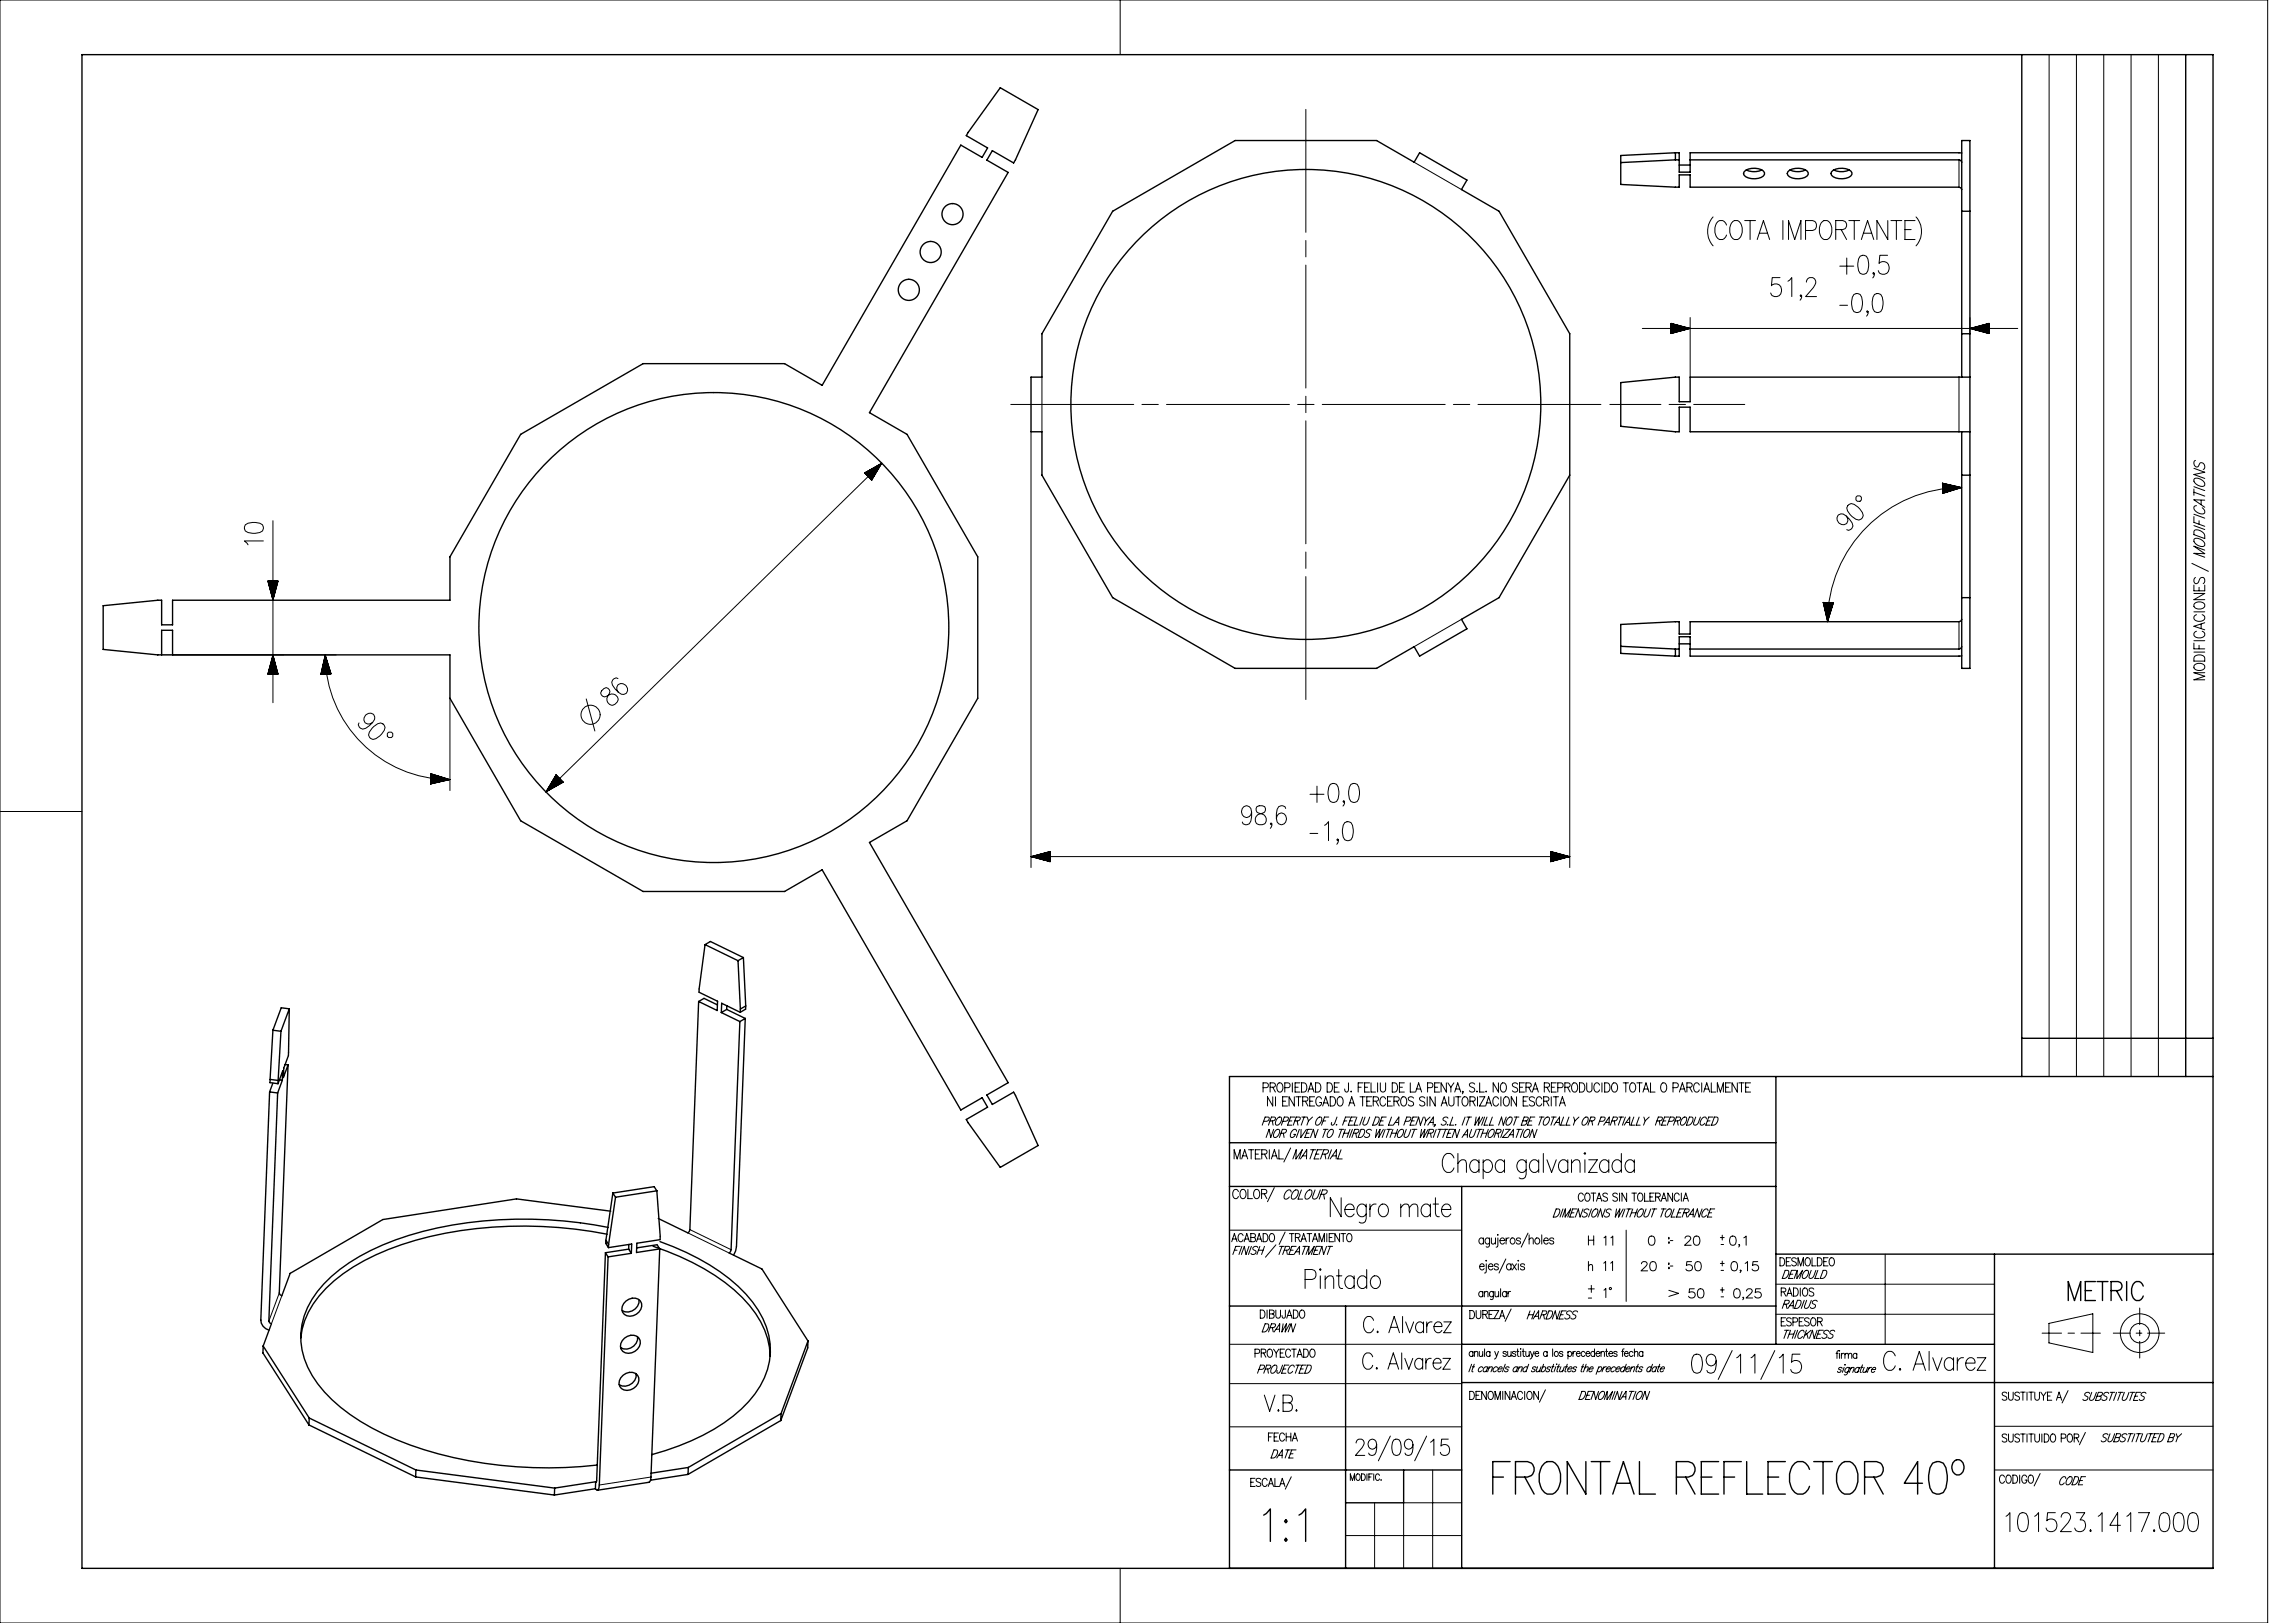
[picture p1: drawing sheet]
<svg xmlns="http://www.w3.org/2000/svg" width="420mm" height="297mm" viewBox="0 0 420 297" stroke-linecap="round" stroke-linejoin="round" font-family="sans-serif">
<g fill="none" stroke="#000" stroke-width=".18">
<path d="M0 0h415v297h-415zM205 0v10M375 10v187M380 10v187M385 10v187M390 10v187M395 10v187M239 20v22.5M258.8 29.7l8.7 5M313.5 39.7a4 4 0 0 0 0 5.3M350.6 39.7a4 4 0 0 1 0 5.3M358.5 29.3v5"/>
<path d="M239 44v3M239 48.5v22.5M305.8 59.2l3.5 .9-3.5 .9zM305.8 59.2h.1M305.8 59.2h.3M305.8 59.3h.5M305.8 59.3h.7M305.8 59.4h.9M305.8 59.4h1M305.8 59.5h1.2M305.8 59.5h1.4M305.8 59.6h1.6"/>
<path d="M305.8 59.6h1.8M305.8 59.7h2M305.8 59.8h2.2M305.8 59.8h2.4M305.8 59.9h2.6M305.8 59.9h2.7M305.8 60h2.9M309.3 58.1v10.9M316 41.2a1 1 0 0 0-1-.9 1 1 0 0 0-1 .9 2.1 2.1 0 0 0 .7 2.6 1.05 1.05 0 0 0 1.3-.8M317.1 40.5l.3-.1a1.22 1.22 0 0 1 1.4 1.3 2.04 2.04 0 0 1-.8 2.1 1.22 1.22 0 0 1-1.4-1.3 2.3 2.3 0 0 1 .5-2zM319.3 40.4h2M320.3 40.4v3.4"/>
<path d="M321.6 43.8l1.1-3.4 1.2 3.4M322 42.7h1.4M325.7 50.8h-1.4l-.1 1.5a1.15 1.15 0 0 1 1.9 .5 1.15 1.15 0 0 1-1.3 1.5l-.5-.2-.3-.5M326.3 40.4v3.4M327.2 51.5l.7-.7v3.5M327.3 43.8v-3.4l1.1 3.4 1.2-3.4v3.4M329.7 54.1l-.1 .2-.2-.2 .2-.2a.7 .7 0 0 1-.2 1M330.4 42.2h1.3a.93 .93 0 0 0 .7-.9 .93 .93 0 0 0-.7-.9h-1.3v3.4M330.6 51.6a.85 .85 0 0 1 .6-.8h.5a.88 .88 0 0 1 .4 1.3l-1.7 2.2h2M333.5 40.5l.3-.1a1.22 1.22 0 0 1 1.4 1.3 2.04 2.04 0 0 1-.8 2.1 1.22 1.22 0 0 1-1.4-1.3 2.3 2.3 0 0 1 .5-2zM336 42h1.2a.83 .83 0 0 0 .8-.8 .83 .83 0 0 0-.8-.8h-1.2v3.4M336.7 48.7h2.5"/>
<path d="M336.7 55.9h1.4M336.9 42l1 1.8M338 47.2v3M338.3 40.4h2M339.3 53.9l.4-.2 .7 .2a3 3 0 0 1 0 3.1l-.4 .2-.7-.2a3 3 0 0 1 0-3.1zM339.3 40.4v3.4M340.4 46.9l.4-.2 .8 .2a3 3 0 0 1 0 3.1l-.5 .2-.7-.2a3 3 0 0 1 0-3.1zM340.6 43.8l1.2-3.4 1.1 3.4M341.1 42.7h1.4M341.9 57l-.2 .2-.1-.2 .1-.1a.7 .7 0 0 1-.1 .9M343 50l-.1 .2-.2-.2 .2-.1a.7 .7 0 0 1-.2 .9M343 53.9l.5-.2 .7 .2a3 3 0 0 1 0 3.1l-.4 .2-.8-.2a3 3 0 0 1 0-3.1z"/>
<path d="M345.4 46.7h-1.4l-.1 1.5a1.15 1.15 0 0 1 1.9 .5 1.15 1.15 0 0 1-1.4 1.5l-.4-.2-.3-.5M345.5 40.4v3.4l-2-3.4v3.4M346.1 40.4h1.9M347 40.4v3.4M348.6 42h1.2M350.5 40.4h-1.9v3.4h1.9M360.5 58.1v3M361.1 60h2.9M361.3 59.9h2.7M361.5 59.9h2.5M361.6 59.8h2.4M361.8 59.8h2.2"/>
<path d="M362 59.7h2M362.2 59.6h1.8M362.4 59.6h1.6M362.6 59.5h1.4M362.8 59.5h1.2M363 59.4h1M363.2 59.4h.8M363.4 59.3h.6M363.5 59.3h.5M363.7 59.2h.3M363.9 59.2h.1M185 74h22.5"/>
<path d="M188.7 79v79.8M190.7 69v10M209 74h3M213.5 74h22.5M237.5 74h3M239 72.5v3M239 77v22.5M242 74h22.5M266 74h3M270.5 74h22.5M294.6 74h9.4M300.6 60.1h68.7"/>
<path d="M305.5 74h3M305.8 60h3.1M305.8 60.1h3.3M305.8 61h.1M305.8 61h.3M305.8 60.9h.5M305.8 60.9h.7M305.8 60.8h.9M305.8 60.8h1M305.8 60.7h1.2M305.8 60.7h1.4M305.8 60.6h1.6"/>
<path d="M305.8 60.6h1.8M305.8 60.5h2M305.8 60.5h2.2M305.8 60.4h2.4M305.8 60.4h2.6M305.8 60.3h2.7M305.8 60.3h2.9M305.8 60.2h3.1M305.8 60.2h3.3M310 74h9.3M358.5 69v10M360.5 60.1l3.5-.9v1.8z"/>
<path d="M360.7 60.1h3.3M360.7 60.2h3.3M360.9 60h3.1M360.9 60.2h3.1M361.1 60.3h2.9M361.3 60.3h2.7M361.5 60.4h2.5M361.6 60.4h2.4M361.8 60.5h2.2M362 60.5h2M362.2 60.6h1.8M362.4 60.6h1.6"/>
<path d="M362.6 60.7h1.4M362.8 60.7h1.2M363 60.8h1M363.2 60.8h.8M363.4 60.9h.6M363.5 60.9h.5M363.7 61h.3M363.9 61h.1M44.9 96a3 3 0 0 1 3.1 0l.2 .5-.2 .7a3 3 0 0 1-3.1 0l-.2-.5zM48.2 99h-3.5l.7 .7M50 95.3v33.3M158.3 86.5l-.1 .1"/>
<path d="M158.5 86.4l-.2 .2M158.6 86.3l-.3 .3M158.8 86.2l-.5 .5M159 86.1l-.6 .6M159.1 86l-.7 .7M159.3 85.9l-.9 .9M159.5 85.8l-1 1M159.7 85.7l-1.2 1.1M159.7 87.6l-.1 .2M159.8 87.5l-.4 .3M159.8 85.6l-1.3 1.3M159.9 87.3l-.5 .5"/>
<path d="M160 87.1l-.6 .6M160 85.5l-1.4 1.4M160.1 87l-.8 .7M160.2 86.8l-.9 .8M160.2 85.4l-1.6 1.6M160.3 86.6l-1 1M160.3 85.3l-1.6 1.7M160.4 86.5l-1.2 1.1M160.5 85.2l-1.8 1.8M160.6 86.1l-1.4 1.4 1.3-1.2M160.7 85.9l-1.6 1.6M160.7 85.1l-2 2"/>
<path d="M160.8 85.8l-1.7 1.6M160.9 85.1l-2.1 2M160.9 85.6l-1.9 1.8M161 85l-2.2 2.1M161.1 85.3l-2.1 2.1 2-2M161.2 85.1l-2.3 2.2M161.2 84.9l-2.4 2.3M161.4 84.8l-61.5 60.1M161.4 84.8l-3.2 1.7M161.4 84.8l-1.9 3.1-1.3-1.4M161.4 84.8l-2.5 2.4M287.3 87v71.8"/>
<path d="M337.9 94.4a.94 .94 0 0 1 0 1.5 .94 .94 0 0 1-1.4-.3 .9 .9 0 0 1-.3-1.1 .9 .9 0 0 1 1.1-.4 3.6 3.6 0 0 1 1.8 2.2 .81 .81 0 0 1-1.1 .6M338.4 92.3l.4-.2a3 3 0 0 1 2.2 2.3l-.2 .4-.6 .4a3 3 0 0 1-2.2-2.2zM339.7 91l.2-.3h.5l.2 .3v.5l-.2 .2h-.5l-.2-.2zM355.6 88.4h-.1M355.6 90.3h-.1M355.8 88.5h-.3M355.8 90.2h-.3M355.9 88.5h-.4M356 90.1l-.5 .1M356.1 88.6h-.6M356.2 90.1h-.7M356.3 88.6h-.8"/>
<path d="M356.4 90l-.9 .1M356.5 88.7h-1M356.6 90h-1.1M356.7 88.7h-1.2M356.8 89.9l-1.3 .1M356.9 88.7l-1.4 .1M356.9 89.9h-1.4M357.1 88.8h-1.6M357.1 89.8l-1.6 .1M357.3 88.8l-1.8 .1M357.3 89.7l-1.8 .1M357.5 88.9h-2"/>
<path d="M357.5 89.7l-2 .1M357.7 88.9l-2.2 .1M357.7 89.6l-2.2 .1M357.9 89h-2.4M357.9 89.6l-2.4 .1M358.1 89l-2.6 .1M358.1 89.5l-2.6 .1M358.2 89.1h-2.7M358.3 89.5l-2.8 .1M358.4 89.1l-2.9 .1M358.4 89.4l-2.9 .1M358.6 89.1l-3.1 .2"/>
<path d="M358.6 89.3l-3.1 .2M358.8 89.2l-3.3 .1M358.8 89.3l-3.3 .1M359 89.2a24.5 24.5 0 0 0-24.5 24.6M359 89.2l-3.5-.8v1.9M359 89.2l-3.5 1.1M401.5 89.5v1.1M401.5 94.5v1.1l2 .7M401.5 96.2l2 .7M401.5 94.1l2 .7M401.5 90.1l2 .7M401.5 89.1l2 .7"/>
<path d="M401.5 85.7l2 .7-2 .4 2 .8M401.6 98.6a1.43 1.43 0 0 1 1.9 1.2 1.32 1.32 0 0 1-2-.7zM401.6 97.1a1.43 1.43 0 0 1 1.9 1.5l-2-.8zM401.6 87.6a1.43 1.43 0 0 1 1.9 1.2 1.32 1.32 0 0 1-2-.7zM401.8 84.3a.63 .63 0 0 0-.3 .7 .63 .63 0 0 0 .8 .4l.3-.7a.66 .66 0 0 1 .8 .4 .66 .66 0 0 1-.2 .8M402 92.5l-.4 .1a.91 .91 0 0 0 .7 1.3 .94 .94 0 0 0 1.2-.1 .9 .9 0 0 0-.5-.9M402.4 95.3v.6M402.8 91.5v.8M403.5 91.5h-2l2 1.3M29.6 119.8h31.9M49 106.3h1.9l-.9 3.5zM49 106.3v.1"/>
<path d="M49.1 106.3v.3M49.1 106.3v.5M49.2 106.3v.7M49.2 106.3v.9M49.3 106.3v1.1M49.3 106.3v1.3M49.4 106.3v1.5M49.4 106.3v1.6M49.5 106.3v1.8M49.5 106.3v2M49.6 106.3v2.2M49.6 106.3v2.4"/>
<path d="M49.7 106.3v2.6M49.7 106.3v2.8M49.8 106.3v3M49.8 106.3v3.2M49.9 106.3v3.4M50 119.8l.9 3.5h-1.9zM50 106.3v3.4M50.1 106.3v3.2M50.1 106.3v3M50.2 106.3v2.8M50.2 106.3v2.6M50.3 106.3v2.4"/>
<path d="M50.3 106.3v2.2M50.4 106.3v2M50.4 106.3v1.8M50.5 106.3v1.6M50.5 106.3v1.5M50.6 106.3v1.3M50.6 106.3v1.1M50.7 106.3v.9M50.7 106.3v.7M50.8 106.3v.5M50.8 106.3v.3M50.9 106.3v.1"/>
<path d="M59.5 119.8a22.8 22.8 0 0 0 22.8 22.9M59.5 119.8l-.8 3.6 1.9-.1M59.5 119.8l1.1 3.5M59.5 119.8l.2 3.5M239 101v3M239 105.5v22.5M267.5 113.3l-8.7 5M333.7 110.2l1.8 .1-1 3.5M333.7 110.2l.8 3.6M333.7 110.2v.1M333.7 110.2v.3M333.8 110.2v.5"/>
<path d="M333.8 110.2v.7M333.9 110.2l-.1 .9M333.9 110.2v1.1M334 110.3l-.1 1.2M334 110.3v1.4M334.1 110.3l-.1 1.6M334.1 110.3v1.7M334.2 110.3l-.1 1.9M334.2 110.3v2.1M334.3 110.3l-.1 2.3M334.3 110.3l-.1 2.5M334.4 110.3l-.1 2.7"/>
<path d="M334.4 110.3l-.1 2.9M334.5 110.3l-.1 3.1M334.5 110.3l-.1 3.3M334.6 110.3l-.1 3.5M334.6 110.3l-.1 3.3M334.7 110.3l-.1 3.1M334.7 110.3l-.1 2.9M334.8 110.3l-.1 2.7M334.8 110.3v2.5M334.9 110.3l-.1 2.3M334.9 110.3v2.2M335 110.3l-.1 2"/>
<path d="M335 110.3v1.8M335.1 110.3l-.1 1.6M335.1 110.3v1.4M335.2 110.3v1.2M335.2 110.3v1M335.3 110.3v.8M335.3 110.3v.7M335.4 110.3v.5M335.5 110.3l-.1 .3M335.5 110.3v.1M358.5 113.8v5M401.1 103.1l3 1.5"/>
<path d="M401.5 119.3h2M401.5 117.7v1h2M401.5 107.1v1h2v-1M401.5 117.2h2M401.5 112h2M401.5 108.6h2l-2 1.1h2M401.6 110.5a1.26 1.26 0 0 1 1.9 .1 .94 .94 0 0 1-1.5 .8 .58 .58 0 0 1-.4-.9zM401.8 105.7a.61 .61 0 0 0-.3 .6 .61 .61 0 0 0 .5 .5l.3-.2 .2-.6a.49 .49 0 0 1 .5-.3 .49 .49 0 0 1 .5 .4l-.1 .5-.2 .2M402 115.5a.63 .63 0 0 0-.5 .8 .63 .63 0 0 0 .8 .4 .88 .88 0 0 0 1.2-.8l-.5-.4M402 112.5a.63 .63 0 0 0-.5 .7 .63 .63 0 0 0 .8 .5 .88 .88 0 0 0 1.2-.8l-.5-.4M402.4 107.5v.6M402.4 118.1v.6"/>
<path d="M402.8 114.2v.8M403.5 114l-2 .6 2 .7M403.5 100.7l-2-.7 2 1.3h-2l2 .7M49 123.3h.1M49.1 123.1v.2M49.1 122.9v.4M49.2 122.7v.6M49.2 122.5v.8M49.3 122.3v1M49.3 122.1v1.2M49.4 121.9v1.4M49.4 121.7v1.6"/>
<path d="M49.5 121.5v1.8M49.5 121.4v1.9M49.6 121.2v2.1M49.6 121v2.3M49.7 120.8v2.5M49.7 120.6v2.7M49.8 120.4v2.9M49.8 120.2v3.1M49.9 120v3.3M50 120v3.3M50.1 120.2v3.1M50.1 120.4v2.9"/>
<path d="M50.2 120.6v2.7M50.2 120.8v2.5M50.3 121v2.3M50.3 121.2v2.1M50.4 121.4v1.9M50.4 121.5v1.8M50.5 121.7v1.6M50.5 121.9v1.4M50.6 122.1v1.2M50.6 122.3v1M50.7 122.5v.8M50.7 122.7v.6"/>
<path d="M50.8 122.9v.4M50.8 123.1v.2M50.9 123.3h.1M58.7 123.3v.1M58.8 123.1v.3M58.8 122.9v.5M58.9 122.7v.7M58.9 122.5v.9M59 122.3v1.1M59 122.1v1.3M59 121.9l.1 1.5M59.1 121.8v1.6"/>
<path d="M59.1 121.6l.1 1.8M59.2 121.4v2M59.2 121.2l.1 2.2M59.3 121v2.3M59.3 120.8l.1 2.5M59.3 120.6l.1 2.7M59.4 120.4l.1 2.9M59.4 120.2l.2 3.1M59.5 120l.1 3.3M59.6 120l.1 3.3M59.6 120.2l.2 3.1M59.7 120.4l.1 2.9"/>
<path d="M59.8 120.6l.1 2.7M59.8 120.8l.1 2.5M59.9 121l.1 2.3M59.9 121.2l.1 2.1M60 121.3l.1 2M60 121.5l.1 1.8M60.1 121.7l.1 1.6M60.2 121.9v1.4M60.2 122.1l.1 1.2M60.3 122.3v1M60.3 122.5l.1 .8M60.4 122.7v.6"/>
<path d="M60.4 122.8l.1 .5M60.5 123v.3M60.6 123.2v.1M68.1 133.3l1-.9 .6-.1 .6 .4 .2 .4a3 3 0 0 1-2.2 2.2l-.5-.2-.4-.6 .2-.5zM68.2 132.2a.94 .94 0 0 1-1.4 0 .94 .94 0 0 1 .2-1.4 .9 .9 0 0 1 1.1-.2 .9 .9 0 0 1 .5 1 3.6 3.6 0 0 1-2.2 1.8 .81 .81 0 0 1-.7-1.1M71.1 134h.5l.3 .2v.5l-.3 .3h-.5l-.2-.3v-.5zM82.3 127.8v16.9M107.3 127.9l1.6 5.9M110.1 126.4l-.2 .4a.75 .75 0 0 0 1 .6 1.32 1.32 0 0 1 2.1 .1 1.05 1.05 0 0 1-1 1.6 1.05 1.05 0 0 1-.8-1.7l.3-.5a.75 .75 0 0 0-.6-1.1l-.4 .2zM113.1 124.2a.81 .81 0 0 0-1.2 .6 3.6 3.6 0 0 0 1.8 2.2 .97 .97 0 0 0 1.2-.8 .97 .97 0 0 0-.9-1.1 .9 .9 0 0 0-1.1 .4 .9 .9 0 0 0 .2 1.2M401.6 121.7a1.26 1.26 0 0 1 1.9 .2 .94 .94 0 0 1-1.5 .7 .58 .58 0 0 1-.4-.9zM401.6 120.2a1.19 1.19 0 0 1 1.9 .2v.6h-2z"/>
<path d="M403.5 123.1h-2l2 .7-2 .6h2M0 148.5h15M78.8 143.4h.1M78.8 143.4h.3M78.8 143.3l.5 .1M78.8 143.3h.7M78.8 143.2l.9 .1M78.8 143.2h1.1M78.8 143.1l1.2 .1M78.8 143.1h1.4M78.8 143l1.6 .1M78.8 143l1.8 .1"/>
<path d="M78.8 142.9l2 .1M78.8 142.9l2.2 .1M78.8 142.8l2.4 .1M78.8 142.8l2.6 .1M78.8 142.7l2.8 .1M78.8 142.7l3 .1M78.8 142.6l3.2 .2M78.8 142.6l3.4 .1M78.8 142.5l3.5 .2M78.8 142.5l3.4 .1M78.8 142.4l3.2 .1M78.9 142.4l2.9 .1"/>
<path d="M78.9 142.3l2.7 .1M78.9 142.3l2.5 .1M78.9 142.2l2.3 .1M78.9 142.2l2.1 .1M78.9 142.1l1.9 .1M78.9 142.1h1.8M78.9 142l1.6 .1M78.9 142h1.4M78.9 141.9l1.2 .1M78.9 141.9h1M78.9 141.8l.8 .1M78.9 141.8h.6"/>
<path d="M78.9 141.7h.4M78.9 141.7h.3M78.9 141.6h.1M78.9 141.6l3.4 1.1M78.9 141.6l-.1 1.9 3.5-.8M101.8 141.8l1.3 1.3-3.2 1.8zM101.8 141.8l-.1 .1M101.8 141.9l-.2 .1M101.8 141.9l-.3 .3M101.9 141.9l-.5 .5M101.9 142l-.6 .6M101.9 142l-.7 .7"/>
<path d="M102 142l-.9 .9M102 142.1l-1 1M102.1 142.1l-1.2 1.1M102.1 142.1l-1.3 1.3M102.1 142.2l-1.4 1.4M102.1 143.7l.7-.8-.8 .9M102.2 142.2l-1.6 1.5M102.2 142.3l-1.7 1.6M102.2 142.3l-1.8 1.8M102.3 142.3l-2 1.9M102.3 142.4l-2.1 2M102.3 142.4l-2.2 2.2"/>
<path d="M102.4 142.5l-2.5 2.4M102.4 142.5l-2.3 2.3M102.5 142.5l-2.3 2.2M102.5 142.6l-2.1 2M102.6 142.6l-2 1.9M102.6 142.7l-1.8 1.7M102.6 142.7l-1.7 1.6M102.7 142.7l-1.6 1.5M102.7 142.8l-1.4 1.3M102.7 142.8l-1.3 1.3M102.8 142.8l-1.2 1.2M102.8 142.9l-1 1"/>
<path d="M102.9 143l-.6 .6M102.9 143l-.4 .5M103 143.1l-.4 .3M103 143.1l-.2 .2M103 143.1v.1M188.7 156.8h98.6M188.9 156.7h3.3M188.9 156.8h3.3M189.1 156.7h3.1M189.1 156.9h3.1M189.3 156.6h2.9M189.3 156.9h2.9"/>
<path d="M189.4 156.6h2.8M189.4 157h2.8M189.6 156.5h2.6M189.6 157h2.6M189.8 156.4h2.4M189.8 157.1h2.4M190 156.4h2.2M190 157.1h2.2M190.2 156.3h2M190.2 157.2h2M190.4 156.3h1.8M190.4 157.2h1.8"/>
<path d="M190.6 156.2h1.6M190.6 157.3h1.6M190.8 156.2h1.4M190.8 157.3h1.4M191 156.1h1.2M191 157.4h1.2M191.1 156.1h1.1M191.1 157.4h1.1M191.3 156h.9M191.3 157.5h.9M191.5 156h.7M191.5 157.5h.7"/>
<path d="M191.7 155.9h.5M191.7 157.6h.5M191.9 155.9h.3M191.9 157.6h.3M192.1 155.8h.1M192.1 157.7h.1M192.2 155.8v1.9l-3.5-.9M192.2 155.8l-3.5 1M229.1 148.6a.94 .94 0 0 1-1.1 1 .94 .94 0 0 1-.8-1.2 .9 .9 0 0 1 .7-.9 .9 .9 0 0 1 1 .4 3.6 3.6 0 0 1-.3 2.9 .81 .81 0 0 1-1.3-.4M230 147.6a.75 .75 0 0 0 .3 1.2 1.32 1.32 0 0 1 1.4 1.5 1.05 1.05 0 0 1-1.8 .4 1.05 1.05 0 0 1 .7-1.8l.6-.1a.75 .75 0 0 0 .2-1.2l-.4-.1h-.6zM232.8 150.8l-.2 .1-.1-.1 .1-.2a.7 .7 0 0 1-.1 1M235.3 147.9a.81 .81 0 0 0-1.3-.3 3.6 3.6 0 0 0-.3 2.8 .97 .97 0 0 0 1.4 .3 .97 .97 0 0 0 .2-1.4 .9 .9 0 0 0-1.1-.5 .9 .9 0 0 0-.6 1"/>
<path d="M239.7 145.3h2.6M239.7 152.5h1.5M241 143.9v2.9M242.4 151l.7-.6v3.4M243.5 143.5l.4-.1 .7 .1a3 3 0 0 1 0 3.2l-.4 .1-.7-.1a3 3 0 0 1 0-3.2zM244.9 153.7l-.1 .1-.2-.1 .2-.2a.7 .7 0 0 1-.2 1M246.1 146.7l-.2 .1-.1-.1 .1-.2a.7 .7 0 0 1-.1 1M246.1 150.5l.4-.1 .7 .1a3 3 0 0 1 0 3.2l-.4 .1-.7-.1a3 3 0 0 1 0-3.2zM247.2 143.5l.5-.1 .7 .1a3 3 0 0 1 0 3.2l-.5 .1-.7-.1a3 3 0 0 1 0-3.2zM283.8 155.8l3.5 1M283.8 155.8v1.9l3.5-.9M283.8 155.8h.1"/>
<path d="M283.8 155.9h.3M283.8 155.9h.4M283.8 156h.6M283.8 156h.8M283.8 156.1h1M283.8 156.1h1.2M283.8 156.2h1.4M283.8 156.2h1.6M283.8 156.3h1.8M283.8 156.3h2M283.8 156.4h2.1M283.8 156.4h2.3"/>
<path d="M283.8 156.5h2.5M283.8 156.6h2.7M283.8 156.6h2.9M283.8 156.7h3.1M283.8 156.7h3.3M283.8 157.7h.1M283.8 157.6h.3M283.8 157.6h.4M283.8 157.5h.6M283.8 157.5h.8M283.8 157.4h1M283.8 157.4h1.2"/>
<path d="M283.8 157.3h1.4M283.8 157.3h1.6M283.8 157.2h1.8M283.8 157.2h2M283.8 157.1h2.1M283.8 157.1h2.3M283.8 157h2.5M283.8 157h2.7M283.8 156.9h2.9M283.8 156.9h3.1M283.8 156.8h3.3M231.1 199h.7a.45 .45 0 0 0 .3-.4 .45 .45 0 0 0-.3-.4h-.7v1.6"/>
<path d="M232.4 199l.9-.1 .1-.3-.1-.3-.2-.1h-.7v1.6M232.9 199l.5 .8M233.9 198.2h.2a.9 .9 0 0 1 .7 .6 .9 .9 0 0 1-.3 1h-.1a.9 .9 0 0 1-.8-.6 .9 .9 0 0 1 .3-1zM235.1 199h.6a.45 .45 0 0 0 .4-.4 .45 .45 0 0 0-.4-.4h-.6v1.6M236.5 198.2v1.6M237 199h.6M237.9 198.2h-.9v1.6h.9M238.2 198.2a.9 .9 0 0 1 1 .5 .9 .9 0 0 1-.3 1.1h-.7zM239.4 199.8l.5-1.6 .6 1.6M239.6 199.3h.7M240.8 198.2a.9 .9 0 0 1 .9 .5 .9 .9 0 0 1-.3 1.1h-.6zM242.9 198.2a.9 .9 0 0 1 .9 .5 .9 .9 0 0 1-.2 1.1h-.7z"/>
<path d="M244.2 199h.5M245.1 198.2h-.9v1.6h.9M246.8 198.2l-.1 1.5-.2 .1h-.3l-.1-.5M247.3 199.7v.1zM248.6 199h.5M249.5 198.2h-.9v1.6M249.7 199h.6M250.6 198.2h-.9v1.6h.9M250.9 198.2v1.6h.8M252.1 198.2v1.6M252.6 198.2v1.2a.48 .48 0 0 0 .5 .4 .48 .48 0 0 0 .5-.4v-1.2M254.8 198.2a.9 .9 0 0 1 1 .5 .9 .9 0 0 1-.3 1.1h-.7z"/>
<path d="M256.1 199h.6M257 198.2h-.9v1.6h.9M258.1 198.2v1.6h.8M259.1 199.8l.5-1.6 .6 1.6M259.3 199.3h.7M261.3 199h.6a.45 .45 0 0 0 .3-.4 .45 .45 0 0 0-.3-.4h-.6v1.6M262.5 199h.6M263.4 198.2h-.9v1.6h.9M264.7 198.2v1.6l-1-1.6v1.6M265 198.2l.5 .8v.8M266.1 198.2l-.6 .8M266.2 199.8l.6-1.6 .5 1.6"/>
<path d="M266.4 199.3h.7M267.8 199.8h-.2h.2l-.2 .4M269.9 198.4a.52 .52 0 0 0-.6-.3 .52 .52 0 0 0-.4 .5l.2 .2 .6 .3a.41 .41 0 0 1 .2 .4 .41 .41 0 0 1-.4 .3h-.4l-.2-.2M270.3 199.7v.1zM270.8 198.2v1.6h.8M272 199.7v.1zM274.2 198.2v1.6l-.9-1.6v1.6M274.8 198.2h.2a.9 .9 0 0 1 .7 .6 .9 .9 0 0 1-.3 1h-.1a.9 .9 0 0 1-.8-.6 .9 .9 0 0 1 .3-1zM277.7 198.4a.52 .52 0 0 0-.5-.3 .52 .52 0 0 0-.4 .5l.1 .2 .7 .3a.41 .41 0 0 1 .1 .4 .41 .41 0 0 1-.3 .3h-.5l-.1-.2M278.1 199h.5M279 198.2h-.9v1.6h.9M279.3 199l.8-.1 .1-.3v-.3l-.3-.1h-.6v1.6"/>
<path d="M279.7 199l.5 .8M280.4 199.8l.6-1.6 .5 1.6M280.6 199.3h.7M282.6 199l.8-.1 .2-.3-.1-.3-.3-.1h-.6v1.6M283.1 199l.5 .8M283.9 199h.6M284.8 198.2h-.9v1.6h.9M285.1 199h.6a.45 .45 0 0 0 .4-.4 .45 .45 0 0 0-.4-.4h-.6v1.6M286.4 199l.8-.1 .1-.3v-.3l-.3-.1h-.6v1.6M286.9 199l.4 .8M287.9 198.2h.1a.9 .9 0 0 1 .8 .6 .9 .9 0 0 1-.4 1h-.1a.9 .9 0 0 1-.7-.6 .9 .9 0 0 1 .3-1zM289.1 198.2a.9 .9 0 0 1 .9 .5 .9 .9 0 0 1-.2 1.1h-.7z"/>
<path d="M290.4 198.2v1.2a.48 .48 0 0 0 .5 .4 .48 .48 0 0 0 .4-.4v-1.2M292.7 198.6a.53 .53 0 0 0-.6-.4 .53 .53 0 0 0-.4 .6v.4a.53 .53 0 0 0 .4 .6 .53 .53 0 0 0 .6-.4M293.2 198.2v1.6M293.7 198.2a.9 .9 0 0 1 .9 .5 .9 .9 0 0 1-.2 1.1h-.7zM295.2 198.2h.1a.9 .9 0 0 1 .8 .6 .9 .9 0 0 1-.4 1h-.1a.9 .9 0 0 1-.7-.6 .9 .9 0 0 1 .3-1zM297.1 198.2h.9M297.5 198.2v1.6M298.5 198.2h.1a.9 .9 0 0 1 .8 .6 .9 .9 0 0 1-.3 1h-.2a.9 .9 0 0 1-.7-.6 .9 .9 0 0 1 .3-1zM299.6 198.2h.9M300 198.2v1.6M300.7 199.8l.5-1.6 .6 1.6M300.9 199.3h.7"/>
<path d="M302.1 198.2v1.6h.8M304.2 198.2h.1a.9 .9 0 0 1 .8 .6 .9 .9 0 0 1-.4 1h-.1a.9 .9 0 0 1-.7-.6 .9 .9 0 0 1 .3-1zM306.2 199h.6a.45 .45 0 0 0 .4-.4 .45 .45 0 0 0-.4-.4h-.6v1.6M307.3 199.8l.6-1.6 .5 1.6M307.5 199.3h.7M308.7 199l.8-.1 .2-.3-.1-.3-.3-.1h-.6v1.6M309.2 199l.5 .8M311 198.6a.53 .53 0 0 0-.7-.4 .53 .53 0 0 0-.4 .6v.4a.53 .53 0 0 0 .4 .6 .53 .53 0 0 0 .7-.4M311.4 198.2v1.6M311.8 199.8l.5-1.6 .6 1.6M312 199.3h.7M313.2 198.2v1.6h.8"/>
<path d="M314.3 199.8v-1.6l.5 1.6 .6-1.6v1.6M315.8 199h.5M316.7 198.2h-.9v1.6h.9M317.9 198.2v1.6l-.9-1.6v1.6M318.2 198.2h1M318.7 198.2v1.6M319.5 199h.5M320.4 198.2h-.9v1.6h.9M225.9 212.1v-1.7l.5 1.7 .6-1.7v1.7M226.6 218.1a.53 .53 0 0 0-.6-.4 .53 .53 0 0 0-.4 .6v.4a.53 .53 0 0 0 .4 .6 .53 .53 0 0 0 .6-.4M227.2 217.7h.1a.9 .9 0 0 1 .8 .6 .9 .9 0 0 1-.3 1h-.2a.9 .9 0 0 1-.7-.6 .9 .9 0 0 1 .3-1zM227.2 212.1l.6-1.7 .5 1.7"/>
<path d="M227.4 211.5h.7M228.4 217.7v1.6h.8M228.5 210.4h1M229 210.4v1.7M229.7 217.7h.1a.9 .9 0 0 1 .8 .6 .9 .9 0 0 1-.3 1h-.2a.9 .9 0 0 1-.7-.6 .9 .9 0 0 1 .3-1zM229.7 211.2h.6M230.6 210.4h-.9v1.7h.9M230.9 218.5l.8-.1 .1-.3v-.3l-.3-.1h-.6v1.6M230.9 211.2l.8-.1 .2-.2-.1-.3-.3-.2h-.6v1.7M231.2 205.2l.8-.1 .3-.4-.1-.2-.7-.1-.5 1.5M231.4 218.5l.4 .8M231.4 211.2l.5 .9"/>
<path d="M232.3 210.4v1.7M232.4 205.1h.8l.2-.4v-.2l-.7-.1-.6 1.5M232.7 212.1l.5-1.7 .6 1.7M232.8 205.1l.2 .8M232.9 211.5h.7M232.9 200.7v1.7l-.9-1.7v1.7M233.1 206.7l-.5 1.5-.4-1.5-.5 1.5M233.2 217.3l-1.2 2.6M233.4 200.7v1.7M233.4 206.9a.42 .42 0 0 1 .8 0 1.11 1.11 0 0 1-1 1.3l-.1-.3v-.3zM233.8 204.6a.42 .42 0 0 1 .7 0 1.11 1.11 0 0 1-.9 1.3l-.2-.2v-.4zM234 210.4v1.7h.9"/>
<path d="M234.4 207.4l.8-.1 .2-.4v-.2h-.7l-.6 1.5M234.7 201.5h.6M234.8 205.2l.7-.1 .2-.2v-.4l-.7-.1-.5 1.5M234.9 207.4l.1 .8M235.6 200.7h-.9v1.7h.9M235.9 205.1h.5M236.2 210.1l-1.2 2.5M236.3 218.1l-.1-.3a1.07 1.07 0 0 0-1.2 1.4l.1 .2a.6 .6 0 0 0 .9-.4M236.6 212.1l.6-1.7v1.7l1.1-1.7-.6 1.7M236.8 218a.47 .47 0 0 1 .8 0 1.26 1.26 0 0 1-1.1 1.4l-.2-.2v-.4zM236.9 200.7v1.7l-1-1.7v1.7M237 205.1h.7l.3-.4-.1-.2-.7-.1-.5 1.5"/>
<path d="M237 204.4h-.8l-.6 1.5h.8M237.2 200.7h.9M237.3 207l-.1-.3a.94 .94 0 0 0-1.1 1.2l.1 .2a.61 .61 0 0 0 .9-.5h-.3M237.4 205.1l.1 .8M237.6 200.7v1.7M237.8 206.7l-.6 1.5M238 212.1l1.2-1.7-.1 1.7M238.1 206.7v1.5l1-1.5M238.2 217.7l-.6 1.7h.8M238.2 204.4h.9M238.4 201.5l.8-.1 .2-.2-.1-.3-.3-.2h-.6v1.7M238.4 211.5h.7"/>
<path d="M238.7 204.4l-.6 1.5M238.9 201.5l.5 .9M239.1 207.4h.5M239.2 204.4l.3 .7-.3 .8M239.3 218a.47 .47 0 0 1 .8 0 1.26 1.26 0 0 1-1.1 1.4l-.2-.2v-.4zM239.7 201.5h.5M239.9 210.4h.9M240.1 206.7h-.8l-.5 1.5h.8M240.2 204.4l-.7 .7M240.3 210.4l-.6 1.7M240.6 200.7h-.9v1.7h.9M240.7 217.7l-.5 1.3 .1 .4a.62 .62 0 0 0 .9-.4l.4-1.3"/>
<path d="M240.8 211.2h.6M241.2 204.6a.42 .42 0 0 1 .7 0 1.11 1.11 0 0 1-1 1.3l-.1-.2v-.4zM241.2 206.7l-.5 1.5-.3-1.5-.6 1.5M241.7 218.5h.9l.2-.3v-.4l-.8-.1-.6 1.7M241.8 201.1a.53 .53 0 0 0-.6-.4 .53 .53 0 0 0-.4 .7v.4a.53 .53 0 0 0 .5 .6 .53 .53 0 0 0 .5-.6h-.3M242 211.2l.8-.1 .3-.4v-.2l-.8-.1-.6 1.7M242 210.4h-.9l-.6 1.7h.9M242.1 202.4l.5-1.7 .6 1.7M242.1 205.1h.5M242.2 206.7h.8M242.2 218.5l.2 .9M242.3 201.8h.7"/>
<path d="M242.5 211.2l.1 .9M242.6 206.7l-.5 1.5M243.2 204.4h-.8l-.6 1.5M243.3 206.9a.42 .42 0 0 1 .7 0 1.11 1.11 0 0 1-.9 1.3l-.2-.3v-.3zM243.4 212.1l1.2-1.7-.1 1.7M243.4 200.7a.9 .9 0 0 1 1 .5 .9 .9 0 0 1-.3 1.1l-.7 .1zM243.7 210.4l-.7 1.7M243.8 211.5h.7M244.5 205.8h.1zM244.7 204.4l-.6 1.4-.2 .1-.2-.1v-.4M245 200.8l.1-.1a.9 .9 0 0 1 .7 .7 .9 .9 0 0 1-.3 .9l-.1 .1a.9 .9 0 0 1-.8-.7 .9 .9 0 0 1 .4-.9zM245.1 206.7h.9"/>
<path d="M245.4 210.4l-.6 1.7h.8M245.4 219.2v3.5l-1.9-3.5v3.5M245.5 206.7l-.5 1.5M245.9 207.4h.9M246 205.1h.5M246.2 206.7l-.5 1.5M246.8 202.4l.6-1.7 .5 1.7M247 205.1h.5M247 201.8h.7M247 204.4h-.8l-.5 1.5M247.1 206.7l-.6 1.5M247.5 206.7l-.5 1.5"/>
<path d="M247.7 207.4l.7-.1 .3-.4-.1-.2h-.7l-.5 1.5M248.1 204.4h-.8l-.6 1.5h.8M248.1 207.4l.2 .8M248.3 204.4l-.5 1.5h.7M248.9 200.7h1M249.1 206.7h.4a.91 .91 0 0 1-.5 1.5h-.5zM249.4 200.7v1.7M249.4 204.4l-.6 1.5M249.8 204.4l-.4 1.1v.2l.2 .2 .5-.2 .6-1.3M250.1 201.5h.6M251 206.9a.44 .44 0 0 0-.6-.2 .44 .44 0 0 0-.2 .6l.3 .1a.47 .47 0 0 1-.1 .7 .47 .47 0 0 1-.7-.2M251 200.7h-.9v1.7h.9"/>
<path d="M251.3 201.5l.8-.1 .2-.2-.1-.3-.3-.2h-.6v1.7M251.7 204.4h.5a.91 .91 0 0 1-.6 1.5h-.4zM251.8 201.5l.5 .9M251.9 206.7l-.2 1.5 .9-1.5-.3 1.5 .9-1.5M252.6 205.1h.5M253.5 206.7l-.5 1.5M253.6 201.1a.53 .53 0 0 0-.7-.4 .53 .53 0 0 0-.4 .7v.4a.53 .53 0 0 0 .4 .6 .53 .53 0 0 0 .7-.4M253.7 204.4h-.8l-.5 1.5h.8M253.8 206.7h.9M253.9 201.5h.6M254.2 206.7l-.5 1.5M254.7 204.4l-.6 1.5h.7"/>
<path d="M254.7 207.4h.8M254.8 200.7h-.9v1.7h.9M254.9 206.7l-.5 1.5M255 205.9l1-1.5-.1 1.5M255.1 201.5l.8-.1 .2-.2-.1-.3-.3-.2h-.6v1.7M255.3 205.4h.6M255.6 201.5l.5 .9M255.8 206.7l-.6 1.5M256.1 206.9a.42 .42 0 0 1 .8 0 1.11 1.11 0 0 1-1 1.3l-.2-.3v-.3zM256.6 200.8l.1-.1a.9 .9 0 0 1 .8 .7 .9 .9 0 0 1-.3 .9l-.2 .1a.9 .9 0 0 1-.7-.7 .9 .9 0 0 1 .3-.9zM257.2 205.2l.7-.1 .2-.2 .1-.4-.8-.1-.5 1.5M257.4 206.7l-.4 1v.2l.2 .3 .5-.3 .5-1.2"/>
<path d="M258.3 205.1h.5M258.5 206.7h.8M258.7 200.9a.52 .52 0 0 0-.6-.2 .52 .52 0 0 0-.4 .4l.2 .3 .7 .3a.41 .41 0 0 1 .1 .4 .41 .41 0 0 1-.4 .3l-.4-.1-.2-.1M258.9 206.7l-.6 1.5M259.4 204.4h-.8l-.6 1.5h.8M260.2 206.7l-.3 1.5 .9-1.5-.3 1.5 .9-1.5M260.5 204.4l-.6 1.5-.3-1.5-.5 1.5M260.7 204.4l.3 .7-.3 .8M260.7 200.9a.52 .52 0 0 0-.5-.2 .52 .52 0 0 0-.4 .4l.1 .3 .7 .3a.41 .41 0 0 1 .1 .4 .41 .41 0 0 1-.3 .3l-.5-.1-.1-.1M261.2 200.7v1.7M261.3 205.9l1-1.5v1.5M261.4 207.4l.7-.1 .2-.2v-.4h-.7l-.5 1.5"/>
<path d="M261.7 205.4h.6M261.7 204.4l-.7 .7M261.8 207.4l.1 .8M262.7 200.7v1.7l-1-1.7v1.7M262.7 205.8h-.2h.2l-.3 .4M262.7 219.2v2.8l.1 .5 .6 .2M262.8 206.7l-.5 1.5M263.2 206.7h.8M263.6 206.7l-.5 1.5M263.7 202.4l.6-1.7 .5 1.7M264 201.8h.6M264.2 206.7h.8"/>
<path d="M264.6 206.7l-.6 1.5M264.9 205.8h.1zM265 204.6a.44 .44 0 0 0-.6-.2 .44 .44 0 0 0-.2 .7l.3 .1a.47 .47 0 0 1-.1 .7 .47 .47 0 0 1-.7-.2M265 207.4h.5M265.1 200.7v1.2a.48 .48 0 0 0 .5 .5 .48 .48 0 0 0 .5-.5v-1.2M265.9 204.4l-.6 1.5h.7M266 206.7h-.8l-.5 1.5h.8M266.1 211.9a1 1 0 0 0-1-.9 1 1 0 0 0-1 .9 2.1 2.1 0 0 0 .7 2.6 1.05 1.05 0 0 0 1.3-.8M266.3 205.8h.1zM266.4 200.7h.9M266.8 212.9l.7-.7h.4l.3 .2 .2 .5v1.6M266.8 211.1v3.4"/>
<path d="M266.9 200.7v1.7M267.1 206.7l-.5 1.5-.3-1.5-.6 1.5M267.6 208.2l1-1.5-.1 1.5M267.8 200.8l.2-.1a.9 .9 0 0 1 .7 .7 .9 .9 0 0 1-.3 .9l-.2 .1a.9 .9 0 0 1-.7-.7 .9 .9 0 0 1 .3-.9zM267.9 207.7h.6M268.1 204.4l-.5 1.5M268.4 204.4h.9M268.9 204.4l-.6 1.5M269 201.5l.8-.1 .2-.2-.1-.3-.3-.2h-.6v1.7M269.3 206.7l-.4 1v.2l.2 .3 .5-.3 .6-1.2M269.5 201.5l.5 .9M270.1 204.4l-.2 1.5 .9-1.5-.3 1.5 .9-1.5"/>
<path d="M270.4 200.7v1.7M270.4 206.7h.9M270.7 212.7a.9 .9 0 0 0-1.1-.4 .9 .9 0 0 0-.6 .9 .95 .95 0 0 0 .4 1.2 .95 .95 0 0 0 1.3-.3M270.7 212.2v2.3M270.8 200.7h.9l-.9 1.7h.9M270.8 206.7l-.5 1.5M271.3 207.4h.8M271.4 212.7a.9 .9 0 0 1 1.1-.4 .9 .9 0 0 1 .6 .9 .95 .95 0 0 1-.4 1.2 .95 .95 0 0 1-1.3-.3M271.4 212.2v3.5M271.5 206.7l-.5 1.5M271.7 204.4l-.6 1.5M271.9 202.4l.5-1.7 .6 1.7"/>
<path d="M272.1 201.8h.7M272.1 204.4l-.5 1.5h.7M272.4 206.7l-.6 1.5M272.7 206.9a.42 .42 0 0 1 .8 0 1.11 1.11 0 0 1-1 1.3l-.2-.3v-.3zM273.1 204.4l-.5 1.5h.7M273.7 207.4l.8-.1 .2-.4v-.2h-.7l-.6 1.5M274.1 207.4l.2 .8M274.2 201.1a.53 .53 0 0 0-.6-.4 .53 .53 0 0 0-.4 .7v.4a.53 .53 0 0 0 .4 .6 .53 .53 0 0 0 .6-.4M274.7 200.7v1.7M275.2 206.7l-.6 1.5M275.3 212.7a.9 .9 0 0 0-1-.4 .9 .9 0 0 0-.7 .9 .95 .95 0 0 0 .5 1.2 .95 .95 0 0 0 1.2-.3M275.3 212.2v2.3"/>
<path d="M275.4 200.8l.1-.1a.9 .9 0 0 1 .8 .7 .9 .9 0 0 1-.4 .9l-.1 .1a.9 .9 0 0 1-.7-.7 .9 .9 0 0 1 .3-.9zM275.5 206.7h.9l-1.4 1.5h.8M275.6 204.4l-.5 1.5-.3-1.5-.5 1.5M275.9 208.2l1.1-1.5-.1 1.5M276 204.6a.42 .42 0 0 1 .7 0 1.11 1.11 0 0 1-.9 1.3l-.2-.2v-.4zM276.3 207.7h.6M277.1 204.4h.9M277.5 200.7v1.7l-.9-1.7v1.7M277.5 204.4l-.5 1.5M277.6 206.7h.8M278 206.7l-.5 1.5M278.7 205.1h.5l.2 .3-.3 .4-.7 .1 .5-1.5h.6l.2 .2-.2 .4-.3 .1"/>
<path d="M278.8 201.5h.5M278.8 206.7l-.6 1.5M279.2 206.9a.42 .42 0 0 1 .7 0 1.11 1.11 0 0 1-.9 1.3l-.2-.3v-.3zM279.3 212.2v2.7l-.1 .5a.74 .74 0 0 1-1.2 .1M279.3 212.7a.9 .9 0 0 0-1.1-.4 .9 .9 0 0 0-.6 .9 .95 .95 0 0 0 .5 1.2 .95 .95 0 0 0 1.2-.3M279.6 200.7h-.8v1.7h.8M279.8 205.1h.5M280.8 200.9a.52 .52 0 0 0-.5-.2 .52 .52 0 0 0-.4 .4l.1 .3 .7 .3a.41 .41 0 0 1 .1 .4 .41 .41 0 0 1-.3 .3l-.5-.1-.1-.1M280.9 204.4h-.8l-.5 1.5h.7M281.3 206.7l-.5 1.5-.4-1.5-.5 1.5M281.6 212.7a.9 .9 0 0 0-1.1-.4 .9 .9 0 0 0-.6 .9 .95 .95 0 0 0 .5 1.2 .95 .95 0 0 0 1.2-.3M281.6 212.2v2.3"/>
<path d="M281.7 204.4h.9M282.2 204.4l-.6 1.5M282.2 201.1a.53 .53 0 0 0-.7-.4 .53 .53 0 0 0-.4 .7v.4a.53 .53 0 0 0 .4 .6 .53 .53 0 0 0 .7-.4M282.4 211.1v3.4M282.5 201.5l.8-.1 .2-.2-.1-.3-.3-.2h-.6v1.7M282.8 204.6a.42 .42 0 0 1 .7 0 1.11 1.11 0 0 1-.9 1.3l-.2-.2v-.4zM283 201.5l.5 .9M283.1 212.2l.9 2.3 .8-2.3M283.9 200.7v1.7M283.9 204.4h.9M284.3 200.7h.9M284.4 204.4l-.6 1.5"/>
<path d="M284.4 205.9l1-1.5v1.5M284.7 200.7v1.7M284.7 205.4h.7M285.4 202.4l.5-1.7 .6 1.7M285.6 201.8h.7M286.1 204.4l-.5 1.5h.7M286.9 212.7a.9 .9 0 0 0-1-.4 .9 .9 0 0 0-.7 .9 .95 .95 0 0 0 .5 1.2 .95 .95 0 0 0 1.2-.3M286.9 212.2v2.3M287.1 204.4l-.5 1.5h.7M287.6 212.9l.7-.7h.4l.3 .2 .2 .5v1.6M287.6 212.2v2.3M288 204.4l.2 .7-.3 .8"/>
<path d="M289 204.4l-.8 .7M289.8 218.7a.47 .47 0 0 0-.6-.4 .47 .47 0 0 0-.4 .6v.3a.47 .47 0 0 0 .4 .6 .47 .47 0 0 0 .6-.3M289.9 204.6a.42 .42 0 0 1 .7 0 1.11 1.11 0 0 1-.9 1.3l-.2-.2v-.4zM290 210.9l.2 .2-.2 .1-.1-.1zM290 212.2v2.3M290.3 218.4l.1-.1a.75 .75 0 0 1 .6 .8 .75 .75 0 0 1-.6 .7 .94 .94 0 0 1-.1-1.4zM290.7 212.2h1.6l-1.6 2.3h1.6M290.9 205.1h.7l.3-.4v-.2l-.8-.1-.5 1.5M291.2 218.3h.8M291.3 205.1l.2 .8M291.6 218.3v1.5M292.2 219.8l.5-1.5 .4 1.5"/>
<path d="M292.3 219.3h.7M292.7 205.2l.8-.1 .2-.2v-.4l-.7-.1-.5 1.5M293.5 205.9l1-1.5v1.5M293.8 205.4h.7M294.2 218.5a.46 .46 0 0 0-.5-.2 .46 .46 0 0 0-.4 .4l.2 .2 .6 .3 .1 .4a.51 .51 0 0 1-.9 0M294.4 212.7a.9 .9 0 0 0-1-.4 .9 .9 0 0 0-.7 .9 .95 .95 0 0 0 .5 1.2 .95 .95 0 0 0 1.2-.3M294.4 212.2v2.3M295 205.1h.7l.3-.4v-.2l-.8-.1-.5 1.5M295.4 205.1l.2 .8M296 218.5a.46 .46 0 0 0-.5-.2 .46 .46 0 0 0-.3 .4l.1 .2 .6 .3 .1 .4a.51 .51 0 0 1-.8 0M296.3 204.4h.8M296.4 218.3v1.5"/>
<path d="M296.7 204.4l-.5 1.5M296.7 212.7a.9 .9 0 0 0-1-.4 .9 .9 0 0 0-.7 .9 .95 .95 0 0 0 .5 1.2 .95 .95 0 0 0 1.2-.3M296.7 211.1v3.4M297.2 205.9l1.1-1.5-.1 1.5M297.5 204.4l-.6 1.5M297.6 205.4h.6M297.7 218.3v1.5l-.9-1.5v1.5M298.6 218.3h.9M299 204.4l-.5 1.5h.7M299.1 218.3v1.5M299.1 212.7a.9 .9 0 0 0-1.1-.4 .9 .9 0 0 0-.6 .9 .95 .95 0 0 0 .5 1.2 .95 .95 0 0 0 1.2-.3M299.1 212.2v2.3"/>
<path d="M299.9 218.4l.2-.1a.75 .75 0 0 1 .6 .8 .75 .75 0 0 1-.6 .7 .94 .94 0 0 1-.2-1.4zM300 204.4l-.6 1.5h.8M300.8 204.4l.3 .7-.3 .8M301 218.3v1.5h.7M301.8 204.4l-.7 .7M301.9 219h.5M302.7 218.3h-.8v1.5h.8M303 219h.7l.1-.2v-.3l-.3-.2h-.5v1.5M303.2 205.1h.8l.2-.3v-.3l-.7-.1-.6 1.5M303.4 219l.4 .8M303.7 205.1l.1 .8M304 219.8l.5-1.5 .5 1.5"/>
<path d="M304.2 219.3h.6M304.4 205.1h.5M305.4 205.2l.7-.1 .2-.2 .1-.4-.7-.1-.6 1.5M305.4 204.4h-.8l-.5 1.5h.8M306.1 218.3v1.5l-.9-1.5v1.5M306.5 205.1h.8l.3-.4-.1-.2-.7-.1-.5 1.5M307 205.1l.1 .8M307.3 218.7a.47 .47 0 0 0-.6-.4 .47 .47 0 0 0-.3 .6v.3a.47 .47 0 0 0 .3 .6 .47 .47 0 0 0 .6-.3M307.7 218.3v1.5M307.9 204.6a.42 .42 0 0 1 .8 0 1.11 1.11 0 0 1-1 1.3l-.2-.2 .1-.4zM308 219.8l.5-1.5 .5 1.5M308.2 219.3h.6"/>
<path d="M309.2 204.4h.4a.91 .91 0 0 1-.5 1.5h-.5zM310.3 204.4l-.4 1.1v.2l.3 .2 .5-.2 .5-1.3M312.3 204.8l-.1-.3a.94 .94 0 0 0-1.1 1.2l.1 .1a.53 .53 0 0 0 .8-.3M312.5 205.1h.4M313.5 204.4h-.8l-.5 1.5h.8M313.7 204.4h.5a.91 .91 0 0 1-.6 1.5h-.4zM51.1 236.6l-1.9 5.1M51.6 237.1l-1.9 5.1M125.9 225.6l7.6 3.7M126.3 225l7.5 3.7M225 225.1h42.5M225.4 227.2l.5-1.5 .5 1.5"/>
<path d="M225.6 226.7h.6M225.9 228.8h.5M227 228.1h-.8l-.6 1.5M227.3 228.1l-.6 1.5M227.5 226.1a.47 .47 0 0 0-.6-.4 .47 .47 0 0 0-.3 .6v.4a.47 .47 0 0 0 .3 .5 .47 .47 0 0 0 .6-.3M227.7 227.2l.5-1.5 .5 1.5M227.9 226.7h.6M228.6 228.1l-.6 1.5-.3-1.5-.5 1.5M228.9 226.5h.6l.2 .1 .1 .3-.3 .3h-.6v-1.5h.6l.2 .2v.4l-.2 .2M229 228.1l-.5 1.5M229.9 227.2l.5-1.5 .5 1.5M230.1 226.7h.6"/>
<path d="M230.2 228.3a.44 .44 0 0 0-.6-.2 .44 .44 0 0 0-.2 .6l.3 .2a.47 .47 0 0 1-.1 .7 .47 .47 0 0 1-.7-.2M230.3 228.8h.9M230.6 228.1l-.6 1.5M230.6 239.7a.75 .75 0 0 1 .9 .8 .75 .75 0 0 1-.9 .7zM231.2 225.7a.75 .75 0 0 1 .8 .8 .75 .75 0 0 1-.8 .7zM231.4 228.1l-.5 1.5M231.9 239.7v1.5M232.5 225.8l.1-.1a.75 .75 0 0 1 .7 .8 .75 .75 0 0 1-.7 .7 .94 .94 0 0 1-.1-1.4zM233.5 239.7v1.1a.43 .43 0 0 0 .4 .4 .43 .43 0 0 0 .4-.4v-1.1M233.5 227.8l-1.9 2.3M234.2 228.1h.8M234.6 228.1l-.5 1.5"/>
<path d="M235 228.8l.8-.1 .2-.3v-.3h-.7l-.6 1.5M235.2 225.5l-1.1 2.2M235.2 239.7v1.4l-.2 .1h-.3l-.1-.5M235.4 228.8l.2 .8M236 225.7h.8M236.2 228.8h.4M236.4 225.7v1.5M236.7 239.7a.75 .75 0 0 1 .9 .8 .75 .75 0 0 1-.9 .7zM236.8 229.6l1-1.5v1.5M237.1 226.5l.7-.1 .1-.2v-.3l-.3-.2h-.5v1.5M237.2 229.1h.6M237.2 228.1h-.8l-.5 1.5h.8"/>
<path d="M237.5 226.5l.4 .7M238 239.8l.2-.1a.75 .75 0 0 1 .6 .8 .75 .75 0 0 1-.6 .7 .94 .94 0 0 1-.2-1.4zM238.1 227.2l.5-1.5 .5 1.5M238.3 226.7h.6M238.4 228.1h.9M238.8 234.1h1.3a.93 .93 0 0 0 .8-.9 .93 .93 0 0 0-.8-.9h-1.3v3.5M238.9 228.1l-.6 1.5M239 229.6l.5-1.5v1.5l1-1.5-.5 1.5M239.2 225.7h.8M239.6 225.7v1.5M240.2 227.2l.5-1.5 .5 1.5M240.4 226.7h.6"/>
<path d="M240.6 228.8h.5M241.4 227.2v-1.5l.5 1.5 .5-1.5v1.5M241.6 232.2l.2 .1-.2 .2-.1-.2zM241.6 233.5v2.3M241.7 228.1h-.8l-.6 1.5h.8M242.5 234.1l.7-.6h.4l.3 .1 .2 .5v1.7M242.5 233.5v2.3M242.8 228.1l-.6 1.5-.3-1.5-.5 1.5M242.8 225.7v1.5M243 228.1h.9M243.3 226.5h.4M243.4 228.1l-.5 1.5"/>
<path d="M244 225.7h-.7v1.5h.7M244.6 233.5h1M245 232.3v2.8l.1 .5 .6 .2M245.1 225.7v1.5l-.8-1.5v1.5M245.4 225.7h.8M245.8 225.7v1.5M246.1 221.3h1.7a.82 .82 0 0 0-.5-.9 .82 .82 0 0 0-1 .4 1.16 1.16 0 0 0-.1 1.3 1.16 1.16 0 0 0 1 .6l.6-.5M246.7 225.8l.1-.1a.75 .75 0 0 1 .6 .8 .75 .75 0 0 1-.6 .7 .94 .94 0 0 1-.1-1.4zM247.8 234a.9 .9 0 0 0-1-.5 .9 .9 0 0 0-.7 1 .95 .95 0 0 0 .5 1.1 .95 .95 0 0 0 1.2-.3M247.8 233.5v2.3M250 220.3v2.7l-.1 .5a.74 .74 0 0 1-1.2 .1M250 220.8a.9 .9 0 0 0-1-.4 .9 .9 0 0 0-.7 .9 .95 .95 0 0 0 .5 1.2 .95 .95 0 0 0 1.2-.3"/>
<path d="M250.1 234a.9 .9 0 0 0-1-.5 .9 .9 0 0 0-.7 1 .95 .95 0 0 0 .5 1.1 .95 .95 0 0 0 1.2-.3M250.1 232.3v3.5M250.7 220.3v2.4M251.2 233.6a.98 .98 0 0 1 1.1 .1 .98 .98 0 0 1 .3 1.1 .93 .93 0 0 1-.9 1 .93 .93 0 0 1-.9-1l.1-.8zM251.8 220.3a.99 .99 0 0 0-1.1 1M252.7 220.5a.98 .98 0 0 1 1.1 .1 .98 .98 0 0 1 .3 1.1 .93 .93 0 0 1-.9 1 .93 .93 0 0 1-1-1l.2-.9zM256.3 221l.8-.7h.4l.3 .2 .1 .5v1.7M256.3 220.3v2.4M257.9 221l.7-.7h.4l.3 .2 .2 .5v1.7M261.8 220.8a.9 .9 0 0 0-1.1-.4 .9 .9 0 0 0-.6 .9 .95 .95 0 0 0 .4 1.2 .95 .95 0 0 0 1.3-.3M261.8 220.3v2.4M262.3 220.3h1"/>
<path d="M263.8 221.3h1.7a.82 .82 0 0 0-.5-.9 .82 .82 0 0 0-1.1 .4 1.16 1.16 0 0 0 0 1.3 1.16 1.16 0 0 0 1 .6l.6-.5M269 239.8a.75 .75 0 0 1 .9 .8 .75 .75 0 0 1-.9 .7zM270.1 239.8v1.1a.43 .43 0 0 0 .5 .4 .43 .43 0 0 0 .4-.4v-1.1M270.8 231.7h.8l-.1-.3a.53 .53 0 0 0-.8 .4 .53 .53 0 0 0 .6 .6l.3-.3M271.3 236.5a.47 .47 0 0 0-.7 .2 .47 .47 0 0 0 .5 .6l.2-.2M271.3 236.3v1M271.5 226.8a.53 .53 0 0 0-.9 .2 .53 .53 0 0 0 .6 .7l.3-.3M271.5 226.5v1.2M271.6 236.6l.3-.3 .3 .1 .1 .9M271.6 236.3v1M272 230.6v.2zM272 231.3v1.3l-.1 .3-.2 .1"/>
<path d="M272.4 231.7h.8l-.1-.3a.53 .53 0 0 0-.8 .4 .53 .53 0 0 0 .6 .6l.3-.3M272.6 226.5l-.1 1.6-.2 .1-.3-.1M272.6 226.8a.53 .53 0 0 0-.9 .2 .53 .53 0 0 0 .6 .7l.3-.3M272.9 226.5l.1 1.1 .3 .1 .4-.4M273.3 236.3l-.1 1.4-.1 .1-.4-.1M273.3 236.5a.47 .47 0 0 0-.8 .2 .47 .47 0 0 0 .6 .6l.2-.2M273.3 239.8h-.8v1.5h.8M273.4 239.8h.9l-.9 1.5h.9M273.6 236.3v.9l.4 .1 .3-.3M273.7 226.5v1.2M274.1 225.9v.2zM274.1 226.5v1.4v.2l-.3 .1"/>
<path d="M274.2 231.5a.41 .41 0 0 0-.4-.2 .41 .41 0 0 0-.3 .2v.2l.6 .2 .1 .2a.41 .41 0 0 1-.4 .3 .41 .41 0 0 1-.3-.3M274.3 236.3v1M274.5 227h.8v-.3a.53 .53 0 0 0-.9 .3 .53 .53 0 0 0 .7 .7l.2-.3M274.6 235.8v1.5M275.6 230.4l-1.3 2.6M275.6 226.5v1.2M275.7 236.5a.47 .47 0 0 0-.8 .2 .47 .47 0 0 0 .5 .6l.3-.2M275.7 236.3v1M276 236.3v1M276.2 226.5a.48 .48 0 0 0-.6 .5M276.5 236.3a.42 .42 0 0 0-.5 .5M276.5 231.5a.53 .53 0 0 0-.9 .2 .53 .53 0 0 0 .7 .7l.2-.3"/>
<path d="M276.5 231.3v1.1M276.5 239.5l-1 2.3M276.8 231.3l.7 1.1M277.5 231.3l-.7 1.1M277.9 230.6v.2zM277.9 231.3v1.1M278.3 226.8a.41 .41 0 0 0-.4-.3 .41 .41 0 0 0-.4 .3l.1 .1 .6 .3 .1 .2a.41 .41 0 0 1-.4 .3 .41 .41 0 0 1-.4-.3M279 231.5a.41 .41 0 0 0-.4-.2 .41 .41 0 0 0-.3 .2v.2l.6 .2 .1 .2a.41 .41 0 0 1-.4 .3 .41 .41 0 0 1-.3-.3M279.6 225.7l-1.2 2.5M279.8 226.9l.4-.4 .3 .1 .1 1.1M279.8 226v1.7M280 239.9l-.5 1.5"/>
<path d="M280.9 239.9l-.6 1.5M282.1 226v1.7M282.5 227h.8v-.3a.53 .53 0 0 0-.8 .3 .53 .53 0 0 0 .6 .7l.2-.3M283.5 239.9h.4a.91 .91 0 0 1-.5 1.5h-.5zM284.3 226.8a.41 .41 0 0 0-.3-.3 .41 .41 0 0 0-.4 .3l.1 .1 .6 .3v.2a.41 .41 0 0 1-.3 .3 .41 .41 0 0 1-.4-.3M284.8 221.2h.4a.91 .91 0 0 1-.5 1.5h-.4zM285.5 239.9l-.6 1.5-.3-1.5-.5 1.5M285.9 222.7l.6-1.5-.1 1.5 1.1-1.5-.6 1.5M286 221.2l-.5 1.5M286.6 239.9h-.8l-.5 1.5h.8M287.6 221.9h.4M288.6 221.2h-.8l-.5 1.5h.8"/>
<path d="M289.7 221.2l-.5 1.5-.4-1.5-.5 1.5M290.7 235.9h1.1M290.7 237.5h.6M290.7 231.7l.3-.3 .4 .1 .1 1M290.7 226.2v1.6M290.7 230.8v1.7M290.7 227h1M290.8 221.4a.44 .44 0 0 0-.6-.2 .44 .44 0 0 0-.2 .7l.3 .1a.47 .47 0 0 1-.1 .7 .47 .47 0 0 1-.7-.2M291.2 235.2v1.3M291.2 221.2l-.5 1.5M291.7 226.2v1.6M291.7 221.4a.42 .42 0 0 1 .7 0 1.11 1.11 0 0 1-.9 1.3l-.2-.2v-.4z"/>
<path d="M293.5 231.2l.3-.4v1.7M293.5 236.1l.4-.3v1.7M293.5 226.5l.4-.3v1.7M293.8 221.2l-.6 1.5-.3-1.5-.5 1.5M294.8 231.2l.3-.4v1.7M294.8 226.5l.4-.3v1.7M294.9 221.4a.44 .44 0 0 0-.7-.2 .44 .44 0 0 0-.1 .7l.3 .1a.47 .47 0 0 1-.1 .7 .47 .47 0 0 1-.7-.2M295.8 221.2l-.2 1.5 .8-1.5-.2 1.5 .9-1.5M297.4 221.2l-.6 1.5M297.6 225.1v13.1M297.7 221.2h.9M298.1 221.2l-.5 1.5"/>
<path d="M298.6 221.9h.8M298.8 221.2l-.5 1.5M299.7 221.2l-.6 1.5M300 221.4a.42 .42 0 0 1 .7 0 1.11 1.11 0 0 1-.9 1.3l-.2-.2v-.4zM300.4 231.3l.1-.3a.59 .59 0 0 1 .8 0v.5l-1 1.1h1.2M301.2 221.2l-.3 1.1-.1 .2 .3 .2 .5-.2 .5-1.3M301.9 226.3a.61 .61 0 0 1 .9 .2 .84 .84 0 0 1-.6 1.4 1.03 1.03 0 0 1-.3-1.6zM302.2 231a.61 .61 0 0 1 .8 .2 .84 .84 0 0 1-.6 1.4 1.03 1.03 0 0 1-.2-1.6zM302.3 221.2h.9M302.8 221.2l-.6 1.5M304 221.2h.9M304.5 221.2l-.6 1.5"/>
<path d="M305.1 221.4a.42 .42 0 0 1 .8 0 1.11 1.11 0 0 1-1 1.3l-.2-.2 .1-.4zM305.4 231.1v.3zM305.4 226.4v.3zM305.4 236.1l1.8 .6-1.8 .5M305.4 231.9v.3zM305.4 227.2v.3zM305.7 227h.4M305.7 231.7h.4M306.4 221.2l-.6 1.5h.8M307.1 221.9h.5M308.1 221.9h.8l.2-.4v-.2l-.7-.1-.6 1.5M308.1 221.2h-.8l-.5 1.5h.8"/>
<path d="M308.4 226.6l.1-.2a.59 .59 0 0 1 .8 0v.4l-1 1.1h1.2M308.6 221.9l.1 .8M308.9 222.7l1-1.5-.1 1.5M309.2 222.2h.6M309.6 230.9h-.9l-.1 .7a.63 .63 0 0 1 1 0 .63 .63 0 0 1-.1 .9 .63 .63 0 0 1-1-.3M310.1 235.8h-.9l-.1 .8a.63 .63 0 0 1 1-.1 .63 .63 0 0 1-.2 1 .63 .63 0 0 1-.9-.3M310.1 226.3a.61 .61 0 0 1 .9 .2 .84 .84 0 0 1-.6 1.4 1.03 1.03 0 0 1-.3-1.6zM310.4 231a.61 .61 0 0 1 .9 .2 .84 .84 0 0 1-.6 1.4 1.03 1.03 0 0 1-.3-1.6zM310.9 235.9a.61 .61 0 0 1 .8 .3 .84 .84 0 0 1-.6 1.3 1.03 1.03 0 0 1-.2-1.6zM311.5 221.2l-.6 1.5-.3-1.5-.5 1.5M312.6 221.6l-.1-.3a.94 .94 0 0 0-1 1.2v.1a.53 .53 0 0 0 .8-.2M312.8 221.9h.4"/>
<path d="M313.8 221.2h-.8l-.5 1.5h.8M314.8 226.5h.7M314.8 236h.7M314.8 231.2h.7M315 227.7h.4M315 237.3h.4M315 232.5h.4M315.2 226v.9M315.2 230.8v.9M315.2 235.6v.9M316.8 226.3a.61 .61 0 0 1 .8 .2 .84 .84 0 0 1-.6 1.4 1.03 1.03 0 0 1-.2-1.6zM317 231a.61 .61 0 0 1 .9 .2 .84 .84 0 0 1-.6 1.4 1.03 1.03 0 0 1-.3-1.6z"/>
<path d="M317.5 235.9a.61 .61 0 0 1 .9 .3 .84 .84 0 0 1-.6 1.3 1.03 1.03 0 0 1-.3-1.6zM318.4 227.8h-.2h.2l-.2 .4M318.6 232.5h-.2h.2l-.2 .4M319.1 237.4h-.2h.2l-.2 .4M319.1 226.5l.5-.3v1.7M319.4 231.2l.4-.3v1.7M319.6 236.2l.1-.2a.59 .59 0 0 1 .9 0v.5l-1.1 1h1.3M321.7 230.9h-.9l-.1 .7a.63 .63 0 0 1 1 0 .63 .63 0 0 1-.1 .9 .63 .63 0 0 1-1-.3M322.2 235.8h-.9l-.1 .8a.63 .63 0 0 1 1-.1 .63 .63 0 0 1-.1 1 .63 .63 0 0 1-1-.3M325 235h40M325.7 230.2a.75 .75 0 0 1 .9 .7 .75 .75 0 0 1-.9 .8zM326 236.4l.7-.1 .1-.2v-.3l-.3-.1h-.5v1.5"/>
<path d="M326.4 236.4l.4 .8M326.4 238.7l.8-.1 .2-.4v-.2l-.7-.1-.5 1.5M326.7 232.5h.4a.91 .91 0 0 1-.5 1.5h-.4zM326.9 238.7l.1 .7M326.9 230.9h.5M327 237.2l.5-1.5 .5 1.5M327.2 239.4l1-1.5v1.5M327.2 236.7h.6M327.5 238.9h.7M327.6 233.2h.5M327.7 230.2h-.8v1.5h.8M328.2 235.7a.75 .75 0 0 1 .9 .7 .75 .75 0 0 1-.9 .8z"/>
<path d="M328.4 234l.5-1.5-.1 1.5 1.1-1.5-.6 1.5M328.7 232.5h-.8l-.6 1.5h.8M328.7 230.4a.46 .46 0 0 0-.4-.3 .46 .46 0 0 0-.4 .4l.1 .2 .6 .3 .1 .4a.51 .51 0 0 1-.8 0M328.9 237.9h.5a.91 .91 0 0 1-.6 1.5h-.4zM329.1 231.7v-1.5l.4 1.5 .5-1.5v1.5M329.5 235.7v1.5M330.1 235.8l.1-.1a.75 .75 0 0 1 .6 .7 .75 .75 0 0 1-.6 .8 .94 .94 0 0 1-.1-1.4zM330.2 237.9l-.6 1.5M330.2 232.7a.42 .42 0 0 1 .8 0 1.11 1.11 0 0 1-1 1.3l-.2-.3v-.3zM330.6 230.2h.1a.75 .75 0 0 1 .6 .7 .75 .75 0 0 1-.6 .8 .94 .94 0 0 1-.1-1.5zM330.6 237.9l-.4 1.1v.2l.3 .2 .5-.2 .5-1.3M331.5 232.5l-.4 1v.2l.2 .3 .5-.3 .5-1.2"/>
<path d="M331.6 230.2v1.5h.7M331.9 235.9a.46 .46 0 0 0-.4-.2 .46 .46 0 0 0-.4 .4l.1 .2 .6 .2 .1 .5a.51 .51 0 0 1-.8 0M332.6 238.2a.44 .44 0 0 0-.6-.2 .44 .44 0 0 0-.2 .6l.3 .1a.47 .47 0 0 1-.1 .7 .47 .47 0 0 1-.7-.2M332.6 230.2a.75 .75 0 0 1 .9 .7 .75 .75 0 0 1-.9 .8zM332.7 232.5l-.6 1.5h.8M333.7 232.5h.4a.91 .91 0 0 1-.6 1.5h-.4zM333.8 230.9h.4M334.5 230.2h-.7v1.5h.7M335 230.2h.1a.75 .75 0 0 1 .6 .7 .75 .75 0 0 1-.6 .8 .94 .94 0 0 1-.1-1.5zM345 229.5v16.5M391.6 239.4v3M225 253.2h42.5"/>
<path d="M225 246h42.5M229.7 247.7l.7-.1 .1-.2-.1-.4-.7-.1v1.5M230.4 250.6l.7-.1 .2-.2 .1-.4-.7-.1-.6 1.5M230.8 247.6l.7-.1 .2-.2-.1-.3-.2-.1h-.6v1.5M231.2 247.6l.5 .8M231.4 255.3l1 3 .9-3M231.5 242.2h.5a.91 .91 0 0 1-.6 1.5h-.4zM231.6 250.5l.7-.1 .3-.3-.1-.2-.7-.1-.5 1.5M232 250.5l.1 .8M232.1 247l.2-.1a.75 .75 0 0 1 .6 .7 .75 .75 0 0 1-.6 .8 .94 .94 0 0 1-.2-1.4zM232.3 240.4h.6l.2 .2 .1 .3-.3 .3h-.6v-1.5h.6l.2 .2v.4l-.2 .1M232.4 243l.8-.1 .2-.2v-.4l-.7-.1-.6 1.5"/>
<path d="M232.9 243l.1 .7M232.9 250a.42 .42 0 0 1 .8 0 1.11 1.11 0 0 1-1 1.3l-.1-.2v-.4zM233.1 246.9l.5 .7v.8M233.2 243.7l1-1.5-.1 1.5M233.5 243.2h.6M234 258l.1 .1-.1 .2-.2-.2zM234 246.9l-.4 .7M234.3 247.6h.5M234.7 249.8l-.5 1.4-.3 .1-.2-.1v-.4M234.8 256.7h1.1a.79 .79 0 0 1 .6 .8 .79 .79 0 0 1-.6 .8h-1.1v-3h1.1a.71 .71 0 0 1 .6 .7 .71 .71 0 0 1-.6 .7M234.8 242.2l-.2 1.5 .8-1.5-.2 1.5 .8-1.5M234.8 250.5h.5"/>
<path d="M235.1 246.9h-.8v1.5h.8M235.5 241.2l.5-1.5 .5 1.5M235.7 240.7h.6M235.9 249.8h-.8l-.6 1.5h.8M236.2 247.2a.47 .47 0 0 0-.6-.3 .47 .47 0 0 0-.3 .6v.3a.47 .47 0 0 0 .3 .6 .47 .47 0 0 0 .6-.4M236.4 246.9h.8M236.8 246.9v1.5M236.8 250.2v-.3a.94 .94 0 0 0-1.1 1.2l.1 .1a.53 .53 0 0 0 .8-.3M237.1 242.2l-.5 1.5-.3-1.5-.6 1.5M237.2 249.8h.8M237.3 258l.1 .1-.1 .2-.2-.2zM237.4 248.4l.4-1.5 .5 1.5"/>
<path d="M237.5 247.9h.7M237.6 249.8l-.5 1.5M238 250.5h.5M238.6 246.9a.75 .75 0 0 1 .9 .7 .75 .75 0 0 1-.9 .8zM239.1 249.8h-.8l-.6 1.5h.8M239.3 249.8h.4a.91 .91 0 0 1-.5 1.5h-.4zM239.9 247l.2-.1a.75 .75 0 0 1 .6 .7 .75 .75 0 0 1-.6 .8 .94 .94 0 0 1-.2-1.4zM251.2 248.3a.86 .86 0 0 0-.8-.8 .86 .86 0 0 0-.9 .8 1.8 1.8 0 0 0 .6 2.3 .9 .9 0 0 0 1.1-.8M251.4 241.6a.86 .86 0 0 0-.9-.7 .86 .86 0 0 0-.8 .7 1.8 1.8 0 0 0 .6 2.3 .9 .9 0 0 0 1.1-.7M252 250.3l.1 .1-.1 .2-.2-.2zM252.1 243.6l.1 .1-.1 .2-.1-.2zM254 250.6l1-3 1 3"/>
<path d="M254.2 243.9l.9-3 1 3M254.4 249.6h1.2M254.5 242.9h1.3M256.5 247.6v3M256.7 240.9v3M257.1 248.6l.7 2 .8-2M257.2 241.9l.8 2 .7-2M260.4 249a.77 .77 0 0 0-1-.4 .77 .77 0 0 0-.5 .8 .82 .82 0 0 0 .4 1 .82 .82 0 0 0 1.1-.3M260.4 248.6v2M260.5 242.3a.77 .77 0 0 0-.9-.4 .77 .77 0 0 0-.5 .9 .82 .82 0 0 0 .4 1 .82 .82 0 0 0 1-.3M260.5 241.9v2M260.9 248.6v2"/>
<path d="M261.1 241.9v2M261.9 248.6a.85 .85 0 0 0-1 .8M262.1 241.9a.85 .85 0 0 0-1 .9M262.3 249.4h1.4a.7 .7 0 0 0-.4-.8 .7 .7 0 0 0-.9 .4 .99 .99 0 0 0-.1 1 .99 .99 0 0 0 .9 .6l.5-.5M262.4 242.8h1.5a.7 .7 0 0 0-.5-.9 .7 .7 0 0 0-.9 .4 .99 .99 0 0 0 0 1.1 .99 .99 0 0 0 .9 .5l.5-.4M264.1 248.6h1.3l-1.3 2h1.3M264.2 241.9h1.4l-1.4 2h1.4M269 254.6a.75 .75 0 0 1 .8 .8 .75 .75 0 0 1-.8 .7zM269.3 249.6l-.5 1.4M269.5 250.1h.4M269.5 247.5a.43 .43 0 0 0-.7 .2 .43 .43 0 0 0 .5 .5l.2-.2M269.5 247.3v.9"/>
<path d="M269.8 249.6l-.4 1.2v.2h.2M269.8 247.6l.3-.3 .3 .1v.8M269.8 247.3v.9M270.1 255.3h.5M270.7 247.3l.1 .9h.3l.2-.2M270.9 254.6h-.8v1.5h.8M271.3 247.3v.9M271.3 250.3a.5 .5 0 0 0-.6 0 .5 .5 0 0 0-.1 .7h.3l.3-.2M271.4 240.5h.7l.1-.3v-.2l-.3-.2h-.5v1.5M271.7 246.8v1.4M271.8 240.5l.4 .8M272 254.6v1.5l-.8-1.5v1.5"/>
<path d="M272.2 250.3a.5 .5 0 0 0-.7 0 .5 .5 0 0 0 0 .7h.2l.3-.2M272.3 250.1l-.3 .9M272.5 250.4l.4-.3 .2 .1-.2 .8M272.5 240.5h.5M272.6 254.7l.1-.1a.75 .75 0 0 1 .6 .8 .75 .75 0 0 1-.6 .7 .94 .94 0 0 1-.1-1.4zM272.6 250.1l-.4 .9M272.7 247.5a.43 .43 0 0 0-.8 .2 .43 .43 0 0 0 .5 .5l.3-.2M272.7 247.3v.9M273.5 247.3l.4 .9M273.6 256.1v-1.5l.5 1.5 .5-1.5v1.5M274 250.3a.5 .5 0 0 0-.6 0 .5 .5 0 0 0-.1 .7h.3l.3-.2M274.2 250.5h.7v-.3a.51 .51 0 0 0-.7 .2 .51 .51 0 0 0 .1 .6l.4-.2"/>
<path d="M274.2 247.3l-.4 1.2-.3 .2M274.4 241.3l.5-1.5 .5 1.5M274.6 240.8h.6M275 254.6v1.5M275.5 249.6l-.5 1.4M275.7 247.5a.34 .34 0 0 0-.3-.2 .34 .34 0 0 0-.3 .2l.5 .3 .1 .2a.34 .34 0 0 1-.3 .2 .34 .34 0 0 1-.3-.2M275.9 247.3l.1 .9h.3l.2-.2M276.2 250.3l-.2-.2-.4 .1-.1 .2 .5 .2v.2l-.3 .2h-.3l-.1-.2M276.3 254.6v1.5l-.8-1.5v1.5M276.5 247.3v.9M276.6 256.1l.4-1.5 .5 1.5M276.7 255.6h.6"/>
<path d="M277.4 247.5a.34 .34 0 0 0-.3-.2 .34 .34 0 0 0-.3 .2l.5 .3 .1 .2a.34 .34 0 0 1-.3 .2 .34 .34 0 0 1-.3-.2M277.6 247.3h.4M277.7 250.3a.5 .5 0 0 0-.7 0 .5 .5 0 0 0 0 .7h.2l.3-.2M277.7 246.8v1.2l.1 .2h.2M277.8 250.1l-.4 .9M278 250.4l.3-.3 .3 .1-.3 .8M278.1 250.1l-.4 .9M278.3 246.8v.1zM278.3 247.3v.9M278.6 247.3h.4M278.6 255a.47 .47 0 0 0-.5-.4 .47 .47 0 0 0-.4 .6v.3a.47 .47 0 0 0 .4 .6 .47 .47 0 0 0 .5-.4M278.7 246.8v1.2l.1 .2h.2"/>
<path d="M279 254.6v1.5M279.2 247.3l.1 .9h.3l.3-.2M279.5 250.3a.5 .5 0 0 0-.7 0 .5 .5 0 0 0 0 .7h.2l.3-.2M279.7 254.7l.1-.1a.75 .75 0 0 1 .6 .8 .75 .75 0 0 1-.6 .7 .94 .94 0 0 1-.1-1.4zM279.8 240.6h.8M279.8 249.6l-.5 1.4M279.9 247.3v.9M280.1 247.3l.3 .9M280.6 241.4l1-1.5-.1 1.5M280.7 247.3l-.4 1.2-.3 .2M280.9 247.7h.7l-.1-.3a.4 .4 0 0 0-.5 .1 .4 .4 0 0 0 0 .6 .4 .4 0 0 0 .6-.1M280.9 240.9h.6"/>
<path d="M281.1 250.3l-.2-.2-.3 .1-.1 .2 .4 .2v.2l-.3 .2h-.3v-.2M281.4 250.1l-.3 .9h.3l.4-.2M281.5 254.6v1.5l-.8-1.5v1.5M282 250.1l-.3 .9M282.1 240.6l.7-.1 .3-.3-.1-.2-.7-.1-.5 1.5M282.2 250.3l.5-.2a.54 .54 0 0 1 0 .7 .54 .54 0 0 1-.6 .2v-.2M282.5 249.6l-.5 1.4M282.5 240.6l.1 .8M282.8 254.3l-1.1 2.3M283.1 247.5a.43 .43 0 0 0-.7 .2 .43 .43 0 0 0 .5 .5l.2-.2M283.1 247.3v.9M283.8 250.3l-.2-.2-.4 .1-.1 .2 .5 .2v.2l-.3 .2h-.4v-.2"/>
<path d="M284 250.1h.4M284.1 246.8v1.4M284.3 249.6l-.4 1.2v.2h.2M284.7 250.1l-.3 .9M284.8 249.6h.2zM285 250.1h.4M285.3 249.6l-.4 1.2v.2h.2M285.6 240.6h.5M285.7 250.1l-.3 .9h.3l.3-.2M286 247.5a.34 .34 0 0 0-.3-.2 .34 .34 0 0 0-.3 .2l.6 .3v.2a.34 .34 0 0 1-.3 .2 .34 .34 0 0 1-.3-.2M286.3 250.1l-.4 .9M286.5 250.1h.4"/>
<path d="M286.8 249.6l-.4 1.2v.2h.2M286.9 247.5a.43 .43 0 0 1 .8 .2 .43 .43 0 0 1-.5 .5l-.3-.2M286.9 247.3v1.4M287 250.5h.6l.1-.3a.51 .51 0 0 0-.7 .2 .51 .51 0 0 0 0 .6l.5-.2M287.6 240.1a.44 .44 0 0 0-.6-.2 .44 .44 0 0 0-.2 .6l.4 .2a.47 .47 0 0 1-.2 .7 .47 .47 0 0 1-.6-.2M287.9 247.3v.9M288.3 247.3a.4 .4 0 0 0-.4 .4M288.5 247.7h.7l-.1-.3a.4 .4 0 0 0-.5 .1 .4 .4 0 0 0 0 .6 .4 .4 0 0 0 .6-.1M288.5 250.3l-.1-.2-.4 .1-.1 .2 .5 .2-.1 .2-.3 .2h-.3v-.2M288.7 240.1a.44 .44 0 0 0-.6-.2 .44 .44 0 0 0-.2 .6l.4 .2a.47 .47 0 0 1-.2 .7 .47 .47 0 0 1-.6-.2M289.4 250.1h.4M289.5 254.6h.4a.91 .91 0 0 1-.5 1.5h-.4z"/>
<path d="M289.8 249.6l-.4 1.2-.1 .2h.2M290 250.4l.4-.3 .3 .1-.3 .8M290 247.5a.43 .43 0 0 0-.7 .2 .43 .43 0 0 0 .5 .5l.2-.2M290.2 247.7h.7v-.3a.4 .4 0 0 0-.6 .1 .4 .4 0 0 0 .1 .6 .4 .4 0 0 0 .5-.1M290.3 249.6l-.5 1.4M290.4 255.3h.5M290.8 250.5h.7l.1-.3a.51 .51 0 0 0-.7 .2 .51 .51 0 0 0 0 .6l.5-.2M291.5 254.6h-.8l-.6 1.5h.8M291.8 247.5a.43 .43 0 0 0-.7 .2 .43 .43 0 0 0 .5 .5l.2-.2M291.8 246.8v1.4M292.1 247.7h.7l-.1-.3a.4 .4 0 0 0-.5 .1 .4 .4 0 0 0 0 .6 .4 .4 0 0 0 .6-.1M292.5 250.3l.5-.2a.54 .54 0 0 1 0 .7 .54 .54 0 0 1-.6 .2l-.1-.2"/>
<path d="M292.6 254.6l-.6 1.5-.3-1.5-.5 1.5M292.6 250.1l-.5 1.4M292.9 254.8a.42 .42 0 0 1 .7 0 1.11 1.11 0 0 1-.9 1.3l-.2-.2v-.4zM293 247.6l.3-.3 .3 .1v.8M293 247.3v.9M293.5 250.1l-.3 .9M293.6 256.1l.5-1.5v1.5l1-1.5-.5 1.5M293.8 247.3h.4M294 250.1l-.3 .1-.3 .3M294 250.5h.7v-.3a.51 .51 0 0 0-.6 .2 .51 .51 0 0 0 0 .6l.4-.2M294 246.8v1.2v.2h.3M294.4 247.7h.7v-.3a.4 .4 0 0 0-.6 .1 .4 .4 0 0 0 .1 .6 .4 .4 0 0 0 .5-.1"/>
<path d="M295.6 254.6l-.6 1.5M295.6 250.3a.5 .5 0 0 0-.7 0 .5 .5 0 0 0 0 .7h.2l.3-.2M295.7 250.5h.7l.1-.3a.51 .51 0 0 0-.7 .2 .51 .51 0 0 0 0 .6l.5-.2M295.9 247.5a.34 .34 0 0 0-.3-.2 .34 .34 0 0 0-.3 .2l.6 .3v.2a.34 .34 0 0 1-.3 .2 .34 .34 0 0 1-.3-.2M296.6 256.1l1-1.5-.1 1.5M296.8 247.3h.3M296.9 254.6l-.6 1.5-.3-1.5-.5 1.5M296.9 255.6h.6M297.2 246.8l-.2 .1-.1 .2v1.1M297.3 247.7h.7l-.1-.3a.4 .4 0 0 0-.5 .1 .4 .4 0 0 0 0 .6 .4 .4 0 0 0 .6-.1M297.4 250.3a.5 .5 0 0 0-.7 0 .5 .5 0 0 0-.1 .7h.3l.3-.2M297.6 250.5h.7v-.3a.51 .51 0 0 0-.6 .2 .51 .51 0 0 0 0 .6l.4-.2"/>
<path d="M297.6 249.6l-.5 1.4M298.2 254.6h.9M298.5 250.4l.4-.3 .3 .1-.3 .8M298.6 254.6l-.5 1.5M298.6 250.1l-.3 .9M298.8 247.5a.43 .43 0 0 0-.7 .2 .43 .43 0 0 0 .5 .5l.2-.2M299.1 247.6l.3-.3 .3 .1v.8M299.1 246.8v1.4M299.4 254.6l-.6 1.5M299.5 250.1h.4M299.8 249.6l-.4 1.2v.2h.2M299.8 254.8a.42 .42 0 0 1 .7 0 1.11 1.11 0 0 1-.9 1.3l-.2-.2v-.4z"/>
<path d="M300.6 250.3l-.1-.2-.4 .1-.1 .2 .5 .2-.1 .2-.3 .2h-.3v-.2M300.6 247.5a.43 .43 0 0 0-.7 .2 .43 .43 0 0 0 .5 .5l.2-.2M300.6 247.3v.9M301.9 254.6l-.5 1.5-.3-1.5-.6 1.5M302.2 250.3a.5 .5 0 0 0-.7 0 .5 .5 0 0 0-.1 .7h.3l.3-.2M302.4 249.6l-.5 1.4M303.1 250.3a.5 .5 0 0 0-.6 0 .5 .5 0 0 0-.1 .7h.2l.3-.2M303.2 250.1l-.3 .9M303.4 250.1h.4M303.7 249.6l-.4 1.2v.2h.2M303.9 250.5h.7v-.3a.51 .51 0 0 0-.7 .2 .51 .51 0 0 0 .1 .6l.4-.2M310 248l.4-.2 .7 .2a3 3 0 0 1 0 3.1l-.4 .2-.7-.2a3 3 0 0 1 0-3.1z"/>
<path d="M314.1 249a.94 .94 0 0 1-1 1 .94 .94 0 0 1-.9-1.2 .9 .9 0 0 1 .7-1 .9 .9 0 0 1 1 .5 3.6 3.6 0 0 1-.2 2.8 .81 .81 0 0 1-1.3-.3M317 247.1l-2.6 5.3M317.8 248.5l.7-.7v3.5M320.4 248.5l.8-.7v3.5M324.8 247.1l-2.6 5.3M325 240.5h40M325.6 248.5l.7-.7v3.5M326 241.9h.5M326.6 243.4h.8M326.8 241.2h-.8v1.4h.8M327 243.4l-.5 1.5M327.4 244.1h.9"/>
<path d="M327.7 243.4l-.6 1.5M327.8 241.4a.46 .46 0 0 0-.5-.3 .46 .46 0 0 0-.3 .4l.1 .2 .6 .3 .1 .4a.51 .51 0 0 1-.8 0M328.1 241.9h.8l.1-.3-.1-.4h-.8v1.4M328.5 243.4l-.5 1.5M329 243.4l-.6 1.5M329.3 241.9h.4M329.4 247.8h-1.4l-.1 1.5a1.15 1.15 0 0 1 1.8 .5 1.15 1.15 0 0 1-1.3 1.5l-.4-.2-.3-.5M330.1 241.2h-.8v1.4h.8M330.2 243.8l-.1-.3a.94 .94 0 0 0-1.1 1.2l.1 .1a.53 .53 0 0 0 .8-.2M330.6 243.4l-.6 1.5M330.7 244.1l.2 .8M331.1 241.4a.46 .46 0 0 0-.5-.3 .46 .46 0 0 0-.4 .4l.2 .2 .6 .3 .1 .4a.51 .51 0 0 1-.9 0"/>
<path d="M331.4 243.4l-1.2 1M331.6 241.2h.1a.75 .75 0 0 1 .6 .7 .75 .75 0 0 1-.6 .7 .94 .94 0 0 1-.1-1.4zM332.5 243.4l-.5 1.5-.3-1.5-.6 1.5M332.6 241.9l.8-.1 .1-.2-.1-.3-.2-.1h-.6v1.4M332.6 244.1h.5M333.1 241.9l.4 .7M333.7 243.4h-.8l-.5 1.5h.8M334.7 243.6a.44 .44 0 0 0-.6-.1 .44 .44 0 0 0-.2 .6l.3 .1a.47 .47 0 0 1-.1 .7 .47 .47 0 0 1-.7-.2M335.8 243.6a.44 .44 0 0 0-.6-.1 .44 .44 0 0 0-.2 .6l.3 .1a.47 .47 0 0 1-.1 .7 .47 .47 0 0 1-.7-.2M336 247.7h.4M336.5 247.2l-.3 .1v.2v1.1M336.6 247.1v.2z"/>
<path d="M336.6 247.7v.9M337 247.7v.9M337.1 250.4l-.2-.2-.4 .2v.2l.4 .1-.1 .4h-.4l-.1-.2M337.4 247.7a.4 .4 0 0 0-.4 .3M337.5 250.2l-.3 .9M337.6 249.8h.1zM337.6 247.9l.3-.2h.3l.1 .9M337.6 247.7v.9M338.3 247.9l.2-.2h.3l.1 .9M338.4 250.4a.5 .5 0 0 0-.7 0 .5 .5 0 0 0 0 .7h.2l.3-.2M338.5 250.2l-.5 1.3-.2 .1-.3-.1M338.7 250.5l.4-.3 .2 .1-.2 .8"/>
<path d="M338.8 250.2l-.4 .9M339.8 247.9a.43 .43 0 0 0-.7 .1 .43 .43 0 0 0 .5 .6l.2-.2M339.8 247.7v.9M340.2 250.4a.5 .5 0 0 0-.6 0 .5 .5 0 0 0-.1 .7h.2l.3-.2M340.3 250.2l-.3 .9M340.5 250.2h.4M340.9 249.8l-.5 1.1v.2h.2M341.2 250.2l-.3 .9h.3l.3-.2M341.8 250.2l-.3 .9M342.1 250.2l-.4 .9M342.5 250.2l-.3 .1-.3 .3M342.5 250.6h.7l.1-.2a.51 .51 0 0 0-.7 .1 .51 .51 0 0 0 0 .6l.5-.2"/>
<path d="M346.8 248.1a1 1 0 0 0-.9-.8 1 1 0 0 0-1 .8 2.1 2.1 0 0 0 .7 2.7 1.06 1.06 0 0 0 1.2-.9M347.7 250.4l.2 .2-.2 .2-.1-.2zM350.1 250.8l1.1-3.5 1.2 3.5M350.5 249.6h1.5M353 247.3v3.5M353.7 248.5l.9 2.3 .8-2.3M357.5 248.9a.9 .9 0 0 0-1.1-.4 .9 .9 0 0 0-.6 .9 .95 .95 0 0 0 .5 1.2 .95 .95 0 0 0 1.2-.3M357.5 248.5v2.3M358.2 248.5v2.3M359.3 248.5a.99 .99 0 0 0-1.1 .9M359.7 249.4h1.7a.82 .82 0 0 0-.5-.9 .82 .82 0 0 0-1 .4 1.16 1.16 0 0 0-.1 1.3 1.16 1.16 0 0 0 1.1 .6l.5-.5M361.8 248.5h1.6l-1.6 2.3h1.6"/>
<path d="M367.3 255a.46 .46 0 0 0-.5-.3 .46 .46 0 0 0-.4 .4l.1 .2 .6 .3 .2 .4a.51 .51 0 0 1-.9 0M367.6 254.8v1a.43 .43 0 0 0 .4 .4 .43 .43 0 0 0 .4-.4v-1M369.6 255a.46 .46 0 0 0-.5-.3 .46 .46 0 0 0-.4 .4l.2 .2 .6 .3 .1 .4a.51 .51 0 0 1-.9 0M369.8 254.8h.8M370.2 254.8v1.4M371 254.8v1.4M371.3 254.8h.8M371.7 254.8v1.4M372.4 254.8v1a.43 .43 0 0 0 .4 .4 .43 .43 0 0 0 .4-.4v-1M373.5 254.8l.5 .7v.7M373.7 244h3.6M374.5 254.8l-.5 .7"/>
<path d="M374.7 255.5h.5M375 242.2l8-1.8v7.1l-8-1.8zM375.5 254.8h-.8v1.4h.8M376.3 256.2l.5-1.4 .5 1.4M376.5 255.7h.6M378.5 244h1.1M378.5 254.5l-1.1 2.2M380.8 244h3.6M382.4 255a.44 .44 0 0 0-.6-.2 .44 .44 0 0 0-.1 .6l.3 .2a.47 .47 0 0 1-.1 .7 .47 .47 0 0 1-.7-.2M382.8 254.8l-.4 1v.3l.2 .2 .5-.2 .6-1.3M383.8 255.5l.7 .1-.1 .4-.4 .3h-.5l.5-1.5h.6l.2 .1-.2 .5-.3 .1M385.9 255a.44 .44 0 0 0-.6-.2 .44 .44 0 0 0-.2 .6l.3 .2a.47 .47 0 0 1-.1 .7 .47 .47 0 0 1-.6-.2"/>
<path d="M386.2 254.8h.8M386.6 254.8l-.5 1.5M386.7 244h3.2M387.3 254.8l-.5 1.5M387.7 254.8h.8M388.1 254.8l-.5 1.5M388.8 254.8l-.4 1v.3l.2 .2 .5-.2 .5-1.3M389.9 254.8h.8M390.3 254.8l-.5 1.5M390.7 255.5h.5M390.9 244h1.1M391.6 243.4v1"/>
<path d="M391.6 245.5v3M391.8 254.8h-.8l-.6 1.5h.8M392.7 255a.44 .44 0 0 0-.6-.2 .44 .44 0 0 0-.1 .6l.3 .2a.47 .47 0 0 1-.1 .7 .47 .47 0 0 1-.7-.2M393 244h3.2M109.2 271.1l-.2 .1M119.1 270.3l-9.4 1.4M225 261.1h42.5M228.9 271.2h.5M229.7 270.5h-.8v1.5h.8M230.7 270.7a.46 .46 0 0 0-.4-.2 .46 .46 0 0 0-.4 .4l.1 .2 .6 .3 .1 .4a.51 .51 0 0 1-.8 0M231.9 270.9a.47 .47 0 0 0-.6-.4 .47 .47 0 0 0-.3 .6v.3a.47 .47 0 0 0 .3 .6 .47 .47 0 0 0 .6-.3M232.1 272l.5-1.5 .5 1.5"/>
<path d="M232.1 262.9h.5M232.3 271.5h.6M232.9 262.2h-.8v1.5M233.1 265.3h.5a.91 .91 0 0 1-.6 1.5h-.4zM233.2 262.9h.5M233.3 270.5v1.5h.7M233.7 266.8l1-1.5-.1 1.5M234 262.2h-.8v1.5h.8M234 266.3h.6M234.2 272l.5-1.5 .5 1.5M234.4 271.5h.6M235.1 262.6a.47 .47 0 0 0-.6-.4 .47 .47 0 0 0-.3 .6v.4a.47 .47 0 0 0 .3 .5 .47 .47 0 0 0 .6-.3"/>
<path d="M235.3 265.3h.9M235.4 262.9h.8M235.4 262.2v1.5M235.7 265.3l-.5 1.5M236.1 266h.5M236.2 262.2v1.5M236.3 270.2l-1.1 2.3M236.5 263.7l.5-1.5 .5 1.5M236.7 263.2h.6M237.2 265.3h-.8l-.5 1.5h.7M247.1 270.9v-1.2l.4 1.2 .4-1.2v1.2M248.2 264.1a.73 .73 0 0 1 .5-.7h.5a.89 .89 0 0 1 .1 1.5l-1.2 1.4h1.7"/>
<path d="M248.3 269.8l.1-.1a.6 .6 0 0 1 .5 .6 .6 .6 0 0 1-.5 .6 .76 .76 0 0 1-.1-1.1zM249.2 269.7a.6 .6 0 0 1 .7 .6 .6 .6 0 0 1-.7 .6zM250.2 269.7v1.2M250.5 270.3h.4M251.1 269.7h-.6v1.2M251.4 269.7v1.2M251.6 275v12M251.9 264.3a.8 .8 0 0 1-.8 .9 .8 .8 0 0 1-.7-1 .77 .77 0 0 1 .5-.8 .77 .77 0 0 1 .9 .4 3.1 3.1 0 0 1-.2 2.4 .7 .7 0 0 1-1.1-.3M252.4 270a.38 .38 0 0 0-.4-.3 .38 .38 0 0 0-.3 .5v.3a.38 .38 0 0 0 .3 .4 .38 .38 0 0 0 .4-.3M252.7 270.8v.1zM254.4 262.8l-2.1 4.5M255.1 263.5l.6-.1a1.41 1.41 0 0 1 .7 1.7l-.1 .7-.2 .4-.7 .1a1.41 1.41 0 0 1-.7-1.7l.1-.7z"/>
<path d="M258.6 264.3a.8 .8 0 0 1-.9 .9 .8 .8 0 0 1-.7-1 .77 .77 0 0 1 .6-.8 .77 .77 0 0 1 .9 .4 3.1 3.1 0 0 1-.3 2.4 .7 .7 0 0 1-1.1-.3M261.1 262.8l-2.2 4.5M261.8 263.9l.6-.5v2.9M262.2 269v18M265 263.4h-1.2l-.1 1.2a.95 .95 0 0 1 1.3 .1 .95 .95 0 0 1 0 1.3 .95 .95 0 0 1-1.3 0l-.1-.2M267.5 275h-10.6v12M365 269h40M365 261h40M366.8 270.3a.47 .47 0 0 0-.5-.4 .47 .47 0 0 0-.4 .6v.4a.47 .47 0 0 0 .4 .5 .47 .47 0 0 0 .5-.3M367.1 277.5l.7-.7v3.5M367.3 262.6a.46 .46 0 0 0-.5-.2 .46 .46 0 0 0-.4 .4l.1 .2 .6 .3 .2 .4a.51 .51 0 0 1-.9 0M367.3 270l.2-.1a.75 .75 0 0 1 .6 .8 .75 .75 0 0 1-.6 .7 .94 .94 0 0 1-.2-1.4z"/>
<path d="M367.6 262.4v1.1a.43 .43 0 0 0 .4 .4 .43 .43 0 0 0 .4-.4v-1.1M368.4 269.9a.75 .75 0 0 1 .8 .8 .75 .75 0 0 1-.8 .7zM369.6 262.6a.46 .46 0 0 0-.5-.2 .46 .46 0 0 0-.4 .4l.2 .2 .6 .3 .1 .4a.51 .51 0 0 1-.9 0M369.6 269.9v1.5M369.6 277l.5-.2 .7 .2a3 3 0 0 1 0 3.1l-.4 .2-.8-.2a3 3 0 0 1 0-3.1zM369.8 262.4h.8M370.2 262.4v1.5M370.9 270.3a.47 .47 0 0 0-.6-.4 .47 .47 0 0 0-.3 .6v.4a.47 .47 0 0 0 .5 .5 .47 .47 0 0 0 .4-.5h-.3M371 262.4v1.5M371.3 262.4h.8M371.4 270l.1-.1a.75 .75 0 0 1 .7 .8 .75 .75 0 0 1-.7 .7 .94 .94 0 0 1-.1-1.4zM371.7 262.4v1.5"/>
<path d="M372.4 277.5l.7-.7v3.5M372.4 262.4v1.1a.43 .43 0 0 0 .4 .4 .43 .43 0 0 0 .4-.4v-1.1M373.4 269.7l-1.1 2.2M373.7 262.4v1.5M374.1 262.4a.75 .75 0 0 1 .9 .8 .75 .75 0 0 1-.9 .7zM375.5 262.5l.1-.1a.75 .75 0 0 1 .6 .8 .75 .75 0 0 1-.6 .7 .94 .94 0 0 1-.1-1.4zM376.1 276.8h-1.4l-.1 1.5a1.15 1.15 0 0 1 1.9 .5 1.15 1.15 0 0 1-1.4 1.5l-.4-.2-.3-.5M377.2 277.6a.85 .85 0 0 1 .6-.8h.5a.88 .88 0 0 1 .5 1.3l-1.7 2.2h2M377.2 263.2l.7-.1 .2-.2-.2-.4-.7-.1v1.5M378.1 270.6l-.1-.3a.94 .94 0 0 0-1.1 1.2l.1 .1a.53 .53 0 0 0 .8-.2M378.5 270.4a.42 .42 0 0 1 .7 0 1.11 1.11 0 0 1-.9 1.3l-.2-.2v-.4zM378.5 262.5l.2-.1a.75 .75 0 0 1 .6 .8 .75 .75 0 0 1-.6 .7 .94 .94 0 0 1-.2-1.4z"/>
<path d="M379.6 263.1l.7-.1 .1-.2v-.2l-.3-.2h-.5v1.5M379.7 270.2h.5a.91 .91 0 0 1-.6 1.5h-.4zM380 276.8h1.5l-.8 1.3h.4a1.12 1.12 0 0 1 .4 1.7 1.12 1.12 0 0 1-1.7 .2l-.1-.4M380 263.1l.4 .8M380.6 270.9h.5M381.6 262.1l-1.1 2.3M381.7 270.2h-.8l-.6 1.5h.8M382.6 280l.1 .1-.1 .2-.2-.2zM384 277.5l.7-.7v3.5M385.8 262.6a.44 .44 0 0 0-.6-.2 .44 .44 0 0 0-.2 .6l.3 .1a.47 .47 0 0 1-.1 .7 .47 .47 0 0 1-.7-.2M386.2 262.4l-.4 1v.2l.2 .2 .5-.2 .5-1.2M387.1 263.1h.7v.5l-.4 .2h-.6l.6-1.4h.5l.2 .1-.1 .4-.3 .2"/>
<path d="M388.1 279.1h-2l1.4-2.3v3.5M389.2 277.5l.7-.7v3.5M389.2 262.6a.44 .44 0 0 0-.6-.2 .44 .44 0 0 0-.1 .6l.3 .1a.47 .47 0 0 1-.1 .7 .47 .47 0 0 1-.7-.2M389.5 262.4h.9M389.9 262.4l-.5 1.4M390.7 262.4l-.5 1.4M391 262.4h.9M391.3 276.8h2l-1.4 3.5M391.5 262.4l-.6 1.4M392.1 262.4l-.4 1v.2l.2 .2 .6-.2 .5-1.2M393.2 262.4h.9M393.6 262.4l-.5 1.4"/>
<path d="M394.1 263.1h.5M394.2 280l.2 .1-.2 .2-.1-.2zM395.1 262.4h-.8l-.5 1.4h.8M395.4 262.4h.4a.91 .91 0 0 1-.6 1.4h-.4zM395.5 277l.5-.2 .7 .2a3 3 0 0 1 0 3.1l-.5 .2-.7-.2a3 3 0 0 1 0-3.1zM397 263.1h.5l.2 .3-.3 .4h-.7l.5-1.4h.6l.2 .1-.2 .4-.3 .2M398.2 277l.4-.2 .7 .2a3 3 0 0 1 0 3.1l-.4 .2-.7-.2a3 3 0 0 1 0-3.1zM398.3 262.4l.2 .7-.3 .7M399.3 262.4l-.8 .7M400.8 277l.4-.2 .7 .2a3 3 0 0 1 0 3.1l-.4 .2-.7-.2a3 3 0 0 1 0-3.1zM205 287v10M246.2 281h21.3"/>
<circle cx="108.1" cy="130.8" r="1.75"/>
<circle cx="276.8" cy="227.1" r=".53"/>
<circle cx="281.3" cy="227.1" r=".53"/>
<circle cx="294.7" cy="235.8" r=".2"/>
<circle cx="284.8" cy="247.7" r=".43"/>
<circle cx="391.6" cy="244" r="3.5"/>
<circle cx="391.6" cy="244" r="1.78"/>
</g>
<g fill="none" stroke="#000" stroke-width=".25">
<path d="M15 10h390v277h-390zM370 10v187M400 10v187M203.6 38.7l22.4-13h25.9l6.9 4 1-1.7 8.7 5-1 1.7 6.8 4 13 22.4v25.9l-13 22.4-6.8 3.9 1 1.8-8.7 5-1-1.8-6.9 4h-25.9l-22.4-12.9-12.9-22.4v-8h-2v-10h2v-7.9zM306.6 28l-10 .5v5.3l10.7 .5v-2.3h2v2.3h49.2l.4 .1 .1 .3M306.6 28h.7v3.5h2v-3.5h49.7M306.6 28v1.3M306.6 29.3h.7M306.6 29.3l-10 .5M307.3 30.2h2M309.3 29.3h49.2l.4 .1 .1 .3M319.2 31.4a2.75 2.75 0 0 1 3.7 .2 1.05 1.05 0 0 1-1.1 1 2.92 2.92 0 0 1-2.6-.5l-.1-.3z"/>
<path d="M322.4 31.1a3.4 3.4 0 0 1-2.8 0M327.2 31.4a2.75 2.75 0 0 1 3.7 .2 1.05 1.05 0 0 1-1.1 1 2.92 2.92 0 0 1-2.6-.5l-.1-.3zM330.4 31.1a3.4 3.4 0 0 1-2.8 0M335.2 31.4a2.75 2.75 0 0 1 3.7 .2 1.05 1.05 0 0 1-1.1 1 2.92 2.92 0 0 1-2.6-.5l-.1-.3zM338.4 31.1a3.4 3.4 0 0 1-2.8 0M359 38.7h1.5M359 69v-43.3h1.5v96.6h-1.5v-43.3M359 61.1h1.5M360.5 69h-51.2v4.5h-2v-4.5l-10.7 1v8l10.7 1v-4.5h2v4.5h51.2M359 87h1.5M18.9 110.8l10.7-1v4.5h2v-4.5h50.7v-7.9l13-22.4 22.4-13h25.9l6.9 4 25.3-43.9 3.9 2.2 1-1.7-3.9-2.3 6.3-8.7 6.9 4-4.5 9.7-3.9-2.2-1 1.7 3.9 2.3-25.4 43.9 6.9 4 12.9 22.4v25.9l-12.9 22.4-6.9 4 25.4 43.9-3.9 2.3 1 1.7 3.9-2.2 4.5 9.7-6.9 4-6.3-8.7 3.9-2.3-1-1.7-3.9 2.2-25.3-43.9-6.9 3.9h-25.9l-22.4-12.9-13-22.4v-8h-50.7v-4.5h-2v4.5l-10.7-1zM296.6 118.3l10 .5"/>
<path d="M306.6 118.8h.7M306.6 118.8v1.3M307.3 117.8h2M359 118.3l-.1 .3-.4 .2h-49.2M359 113.3l-.1 .3-.4 .2h-49.2v2.2h-2v-2.2l-10.7 .5v5.3l10 .5M359 109.4h1.5M359 120l-49.7 .1v-3.6h-2v3.6h-.7M129 172.9l1-.6 6 2.9M129 172.9l6.1 2.9M129 172.9l-1.1 8.7 3.4 1.6v1.7l-3.4-1.6M135.1 175.8l.4 8.9M136 175.2l.5 8.9"/>
<path d="M136 175.2l-.9 .6M49.3 199.8l-1.6 41.8a2 2 0 0 0 1.5 1.8M49.3 199.8l1.5 .2M49.4 197.5v.6l1.5 .2M49.4 197.5l1.5 .2M49.9 198.2l-.6 1.6M49.9 188.5l-.5 9M49.9 188.5l1.5 .2M50.9 197.7v.6M51.1 197.6l.6 .1M51.4 188.7l-.5 9M51.7 197.7v-1.7l-.8 2.3"/>
<path d="M51.7 197.7l-.9 2.3M52.2 194.8l.5 .1M52.7 194.9l-1.6 41.7 .1 .3 .4 .2 1.5-4.1 17-9.8 24.4-3.8 17.3 2.2M52.9 184.6l-1.4-.2-1.6 4.1M52.9 184.6l-1.5 4.1M52.9 184.6l-.1 8.6-.9 2.3v1.7l.8-2.3M127.9 183.3l-1.6 41.7-.2 .4-.2 .2-5.4-2.6M127.9 183.3l.9-.6 2.5 1.2M132 185.3l3.4 1.6M133 184.7l3.4 1.7M133 184.7l-1 .6M133 184.1v.6"/>
<path d="M135.4 186.9l-1.6 41.8-.3 .6 5.9 2.9 8.5 13.2M135.5 185.2l-3.4-1.6-.1 1.7M135.5 184.7v.5M136.4 186.4l-1.6 41.7-.2 .8-.3 .8M136.4 186.4l-1 .5M136.5 184.1v.6l-1 .5M136.5 184.1l-1 .6M325 197v49M370 190h35M405 197h-180v90M50.8 200l-1.6 41.7 .1 .4 .4 .1-1.5 4.1M112.2 218.3l-1.3 8.7"/>
<path d="M112.2 218.3l.4 .8M112.6 219.1l-1.2 8.6M120.2 217.9l.6 8.9-4.3 .7v1.7l4.2-.7M120.2 217.9l-7.6 1.2M120.2 217.9l-.5-.7-7.5 1.1M225 217.1h100M225 209.1h100M267.5 217.1v69.9M110.8 229.2l-1.6 41.8-.1 .2h-.1M110.8 229.2l.5 .8M110.9 227l.5 .7M110.9 227v.5l.5 .8"/>
<path d="M111.2 225.9a76.3 76.3 0 0 0-37.7 1.9 33.1 33.1 0 0 0-15.1 9.4 14.4 14.4 0 0 0-3.4 7.6M111.3 230l-1.6 41.7-.3 .9-.2 .1-.2-.3M111.3 224.6a75.4 75.4 0 0 0-38.9 2.3 31.4 31.4 0 0 0-14.3 9.4 13.1 13.1 0 0 0 .1 16.9 34.2 34.2 0 0 0 14.4 10.3 75.9 75.9 0 0 0 36.7 4.6M111.4 228.3l4.2-.6-.1 1.6M111.4 227.7v.6M114.6 238.1a1.72 1.72 0 0 1 2.8 .4 2.09 2.09 0 0 1-1 2 2.09 2.09 0 0 1-2.2 0 1.56 1.56 0 0 1 .4-2.4zM115.1 228.6l-4.3 .6M115.1 228.6l.4 .7M115.1 227.7v.9M115.5 229.3l-4.2 .7M116.5 228.4l3.7-.6 .5 .7M116.9 237.8a2.11 2.11 0 0 1-3.1 2"/>
<path d="M119.5 228.1a41.4 41.4 0 0 1 16.3 9.3 16 16 0 0 1 5.1 10.7M120.7 228.5l-1.6 42.3-.3 .4-9.5 1.5M120.8 227.2a39.2 39.2 0 0 1 15.7 9.6 14.5 14.5 0 0 1 4.3 12.3 16.5 16.5 0 0 1-6.6 10 40.9 40.9 0 0 1-14.9 7.1M225 239h100M246.2 239v48M325 229.5h80M365 229.5v57.5M378.5 238v-3.5l1.1 3.5 1.2-3.5v3.5M381.6 236.2h1.2M383.5 234.5h-1.9v3.5h1.9M383.8 234.5h2M384.8 234.5v3.5"/>
<path d="M386.3 236.2h1.3a.83 .83 0 0 0 .7-.9 .83 .83 0 0 0-.7-.8h-1.3v3.5M387.3 236.2l1 1.8M389.2 234.5v3.5M392.2 235.3a1 1 0 0 0-1-.8 1 1 0 0 0-1 .8 2.1 2.1 0 0 0 .7 2.7 1.06 1.06 0 0 0 1.3-.8M48.2 246.3l-.1 1.3 8.4 13.2M48.2 246.3l8.4 13.2M56.6 259.5l19.5 9.5M56.6 259.5l-.1 1.3M114 251.7a1.72 1.72 0 0 1 2.9 .4 2.09 2.09 0 0 1-1 2 2.09 2.09 0 0 1-2.2 0 1.56 1.56 0 0 1 .3-2.4zM114.3 244.9a1.72 1.72 0 0 1 2.9 .4 2.09 2.09 0 0 1-1 2 2.09 2.09 0 0 1-2.2 0 1.56 1.56 0 0 1 .3-2.4zM116.4 251.4a2.11 2.11 0 0 1-3.1 2M116.7 244.6a2.11 2.11 0 0 1-3.1 2"/>
<path d="M142.9 260l-17 9.8M142.9 258.7v1.3M142.9 258.7l-16.9 9.8M147.9 245.4l-.1 1.3-4.9 13.3M147.9 245.4l-5 13.3M267.5 246h97.5M267.5 253h137.5M56.5 260.8l19.6 9.5M76.1 270.3l25.4 3.3M76.1 269l25.4 3.3M76.1 269v1.3M101.5 272.3v1.3"/>
<path d="M109 272.4l-7.5 1.2M109 271.2v1.2M109 271.2l-7.5 1.1M125.9 269.8l-6.8 1.1M126 268.5l-6.8 1.1M126 268.5l-.1 1.3M225 269h42.5M231.3 277.3l.4-.3 .8-.9v6M235.3 278.1l.3 .3-.3 .3-.2-.3zM237.7 277.3l.5-.3 .7-.9v6M256.9 269v6h-10.7M273.2 270.3h1.9"/>
<path d="M276.4 267.5h-3.2v5.9M277.3 270.3h2.2a1.43 1.43 0 0 0 1.3-1.4 1.43 1.43 0 0 0-1.3-1.4h-2.2v5.9M279 270.3l1.8 3.1M282.7 267.7l.5-.2a1.81 1.81 0 0 1 2.1 1.4 3.6 3.6 0 0 1-1.2 4.5 1.81 1.81 0 0 1-2.2-1.4 4 4 0 0 1 .8-4.3zM290.2 267.5v5.9l-3.4-5.9v5.9M291.2 267.5h3.4M292.9 267.5v5.9M295.1 273.4l2-5.9 1.9 5.9M295.9 271.4h2.4M300 267.5v5.9h3M306.8 270.3h2.2a1.43 1.43 0 0 0 1.2-1.4 1.43 1.43 0 0 0-1.2-1.4h-2.2v5.9M308.5 270.3l1.7 3.1"/>
<path d="M311.3 270.3h2M314.5 267.5h-3.2v5.9h3.2M315.5 270.3h1.9M318.7 267.5h-3.2v5.9M319.7 267.5v5.9h2.9M323.6 270.3h1.9M326.7 267.5h-3.1v5.9h3.1M331.2 268.9a1.72 1.72 0 0 0-1.8-1.5 1.72 1.72 0 0 0-1.7 1.5 3.6 3.6 0 0 0 1.3 4.5 1.81 1.81 0 0 0 2.2-1.4M331.9 267.5h3.4M333.6 267.5v5.9M337.1 267.7l.5-.2a1.81 1.81 0 0 1 2.2 1.4 3.6 3.6 0 0 1-1.3 4.5 1.81 1.81 0 0 1-2.2-1.4 4 4 0 0 1 .8-4.3zM341.2 270.3h2.2a1.43 1.43 0 0 0 1.3-1.4 1.43 1.43 0 0 0-1.3-1.4h-2.2v5.9"/>
<path d="M342.9 270.3l1.7 3.1M351.8 271.4h-3.3l2.4-3.9v5.9M353.7 267.7l.7-.2h.5l.7 .2a5.2 5.2 0 0 1 0 5.4l-.7 .3h-.5l-.7-.3a5.2 5.2 0 0 1 0-5.4zM357.7 267.3a1.17 1.17 0 0 1 1.4 .1 1.17 1.17 0 0 1 .3 1.3 1.11 1.11 0 0 1-1.1 1.2 1.11 1.11 0 0 1-1.1-1.2l.2-1zM235.3 281.5l.3 .3-.3 .3-.2-.3z"/>
<circle cx="174.3" cy="39.2" r="1.93"/>
<circle cx="166.3" cy="53" r="1.93"/>
<circle cx="170.3" cy="46.1" r="1.93"/>
<circle cx="239" cy="74" r="43"/>
<circle cx="130.6" cy="114.8" r="43"/>
</g>
</svg>
